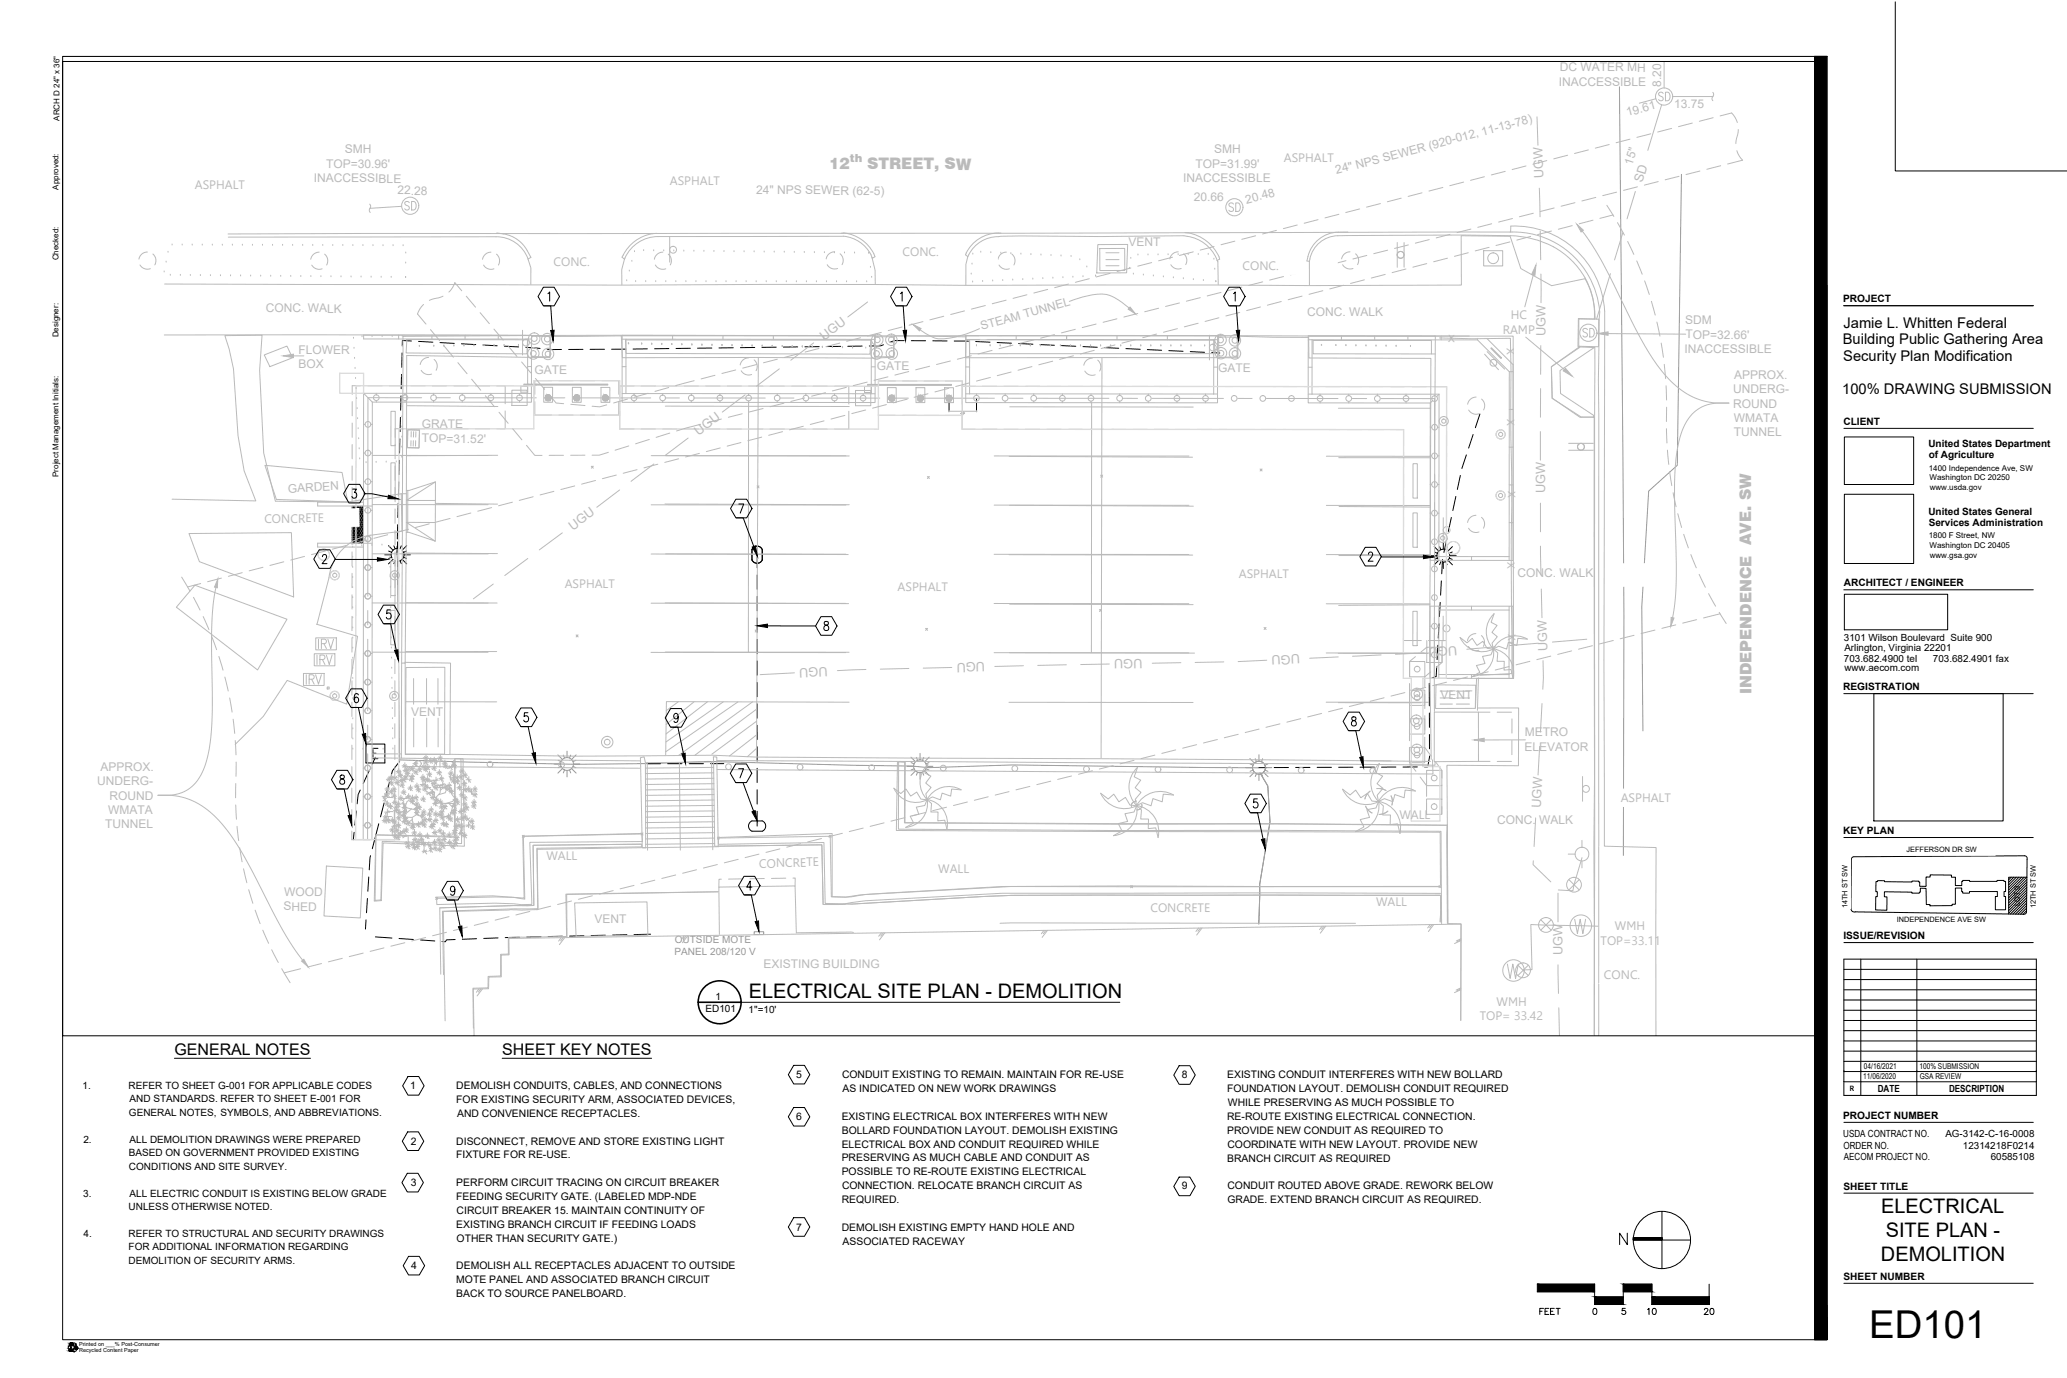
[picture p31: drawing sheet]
<svg xmlns="http://www.w3.org/2000/svg" width="914mm" height="610mm" viewBox="0 0 914 610" stroke-linecap="round" stroke-linejoin="round" font-family="sans-serif">
<defs><g id="words">
<text font-size="17" x="826.9" y="592.1">ED101</text>
<g font-size="8.8">
<text x="331.2" y="441.5">ELECTRICAL SITE PLAN - DEMOLITION</text>
<text x="832.1" y="536.5">ELECTRICAL</text>
<text x="834.2" y="547.2">SITE PLAN -</text>
<text x="832.1" y="557.8">DEMOLITION</text>
</g>
<g font-size="7.9" fill="#bababa">
<text x="140.1" y="288.2">IRV</text>
<text x="139.3" y="295.3">IRV</text>
</g>
<text font-size="7.5" fill="#bababa" x="134.8" y="303.7">IRV</text>
<g font-size="7.1">
<text x="77.2" y="466.7">GENERAL NOTES</text>
<text x="222.2" y="466.7">SHEET KEY NOTES</text>
</g>
<g font-size="7" fill="#bababa">
<text x="366.8" y="74.7">12</text>
<text x="383.6" y="74.8">STREET, SW</text>
<text x="774.8" y="307.1" transform="rotate(-90 774.8 307.1)">INDEPENDENCE AVE. SW</text>
</g>
<g font-size="6.5">
<text x="815.5" y="145">Jamie L. Whitten Federal</text>
<text x="815.2" y="152.3">Building Public Gathering Area</text>
<text x="815.4" y="159.6">Security Plan Modification</text>
<text x="815" y="174.2">100% DRAWING SUBMISSION</text>
</g>
<g font-size="6.2">
<text x="680.2" y="582.8">FEET</text>
<text x="728.1" y="582.8">10</text>
<text x="752.8" y="582.8">20</text>
</g>
<g font-size="5.7" fill="#bababa">
<text x="682.9" y="78.9" transform="rotate(-92 682.9 78.9)">UGW</text>
<text x="726.6" y="81.2" transform="rotate(-73 726.6 81.2)">SD</text>
<text x="683.6" y="148.6" transform="rotate(-90 683.6 148.6)">UGW</text>
<text x="364.6" y="150.7" transform="rotate(-37 364.6 150.7)">UGU</text>
<text x="309.1" y="192.8" transform="rotate(-37 309.1 192.8)">UGU</text>
<text x="683.5" y="218.3" transform="rotate(-90 683.5 218.3)">UGW</text>
<text x="253.4" y="234.8" transform="rotate(-37 253.4 234.8)">UGU</text>
<text x="644.4" y="285.6" transform="rotate(175 644.4 285.6)">UGU</text>
<text x="684.5" y="287.9" transform="rotate(-91 684.5 287.9)">UGW</text>
<text x="435.7" y="292.9" transform="rotate(179 435.7 292.9)">UGU</text>
<text x="505.4" y="291.4" transform="rotate(179 505.4 291.4)">UGU</text>
<text x="575" y="289.4" transform="rotate(177 575 289.4)">UGU</text>
<text x="366" y="294.9" transform="rotate(177 366 294.9)">UGU</text>
<text x="681.6" y="357.6" transform="rotate(-87 681.6 357.6)">UGW</text>
<text x="691.3" y="422.5" transform="rotate(-90 691.3 422.5)">UGW</text>
</g>
<g font-size="5.4" fill="#bababa">
<text x="567.9" y="71.6">ASPHALT</text>
<text x="86.2" y="83.5">ASPHALT</text>
<text x="296.3" y="81.8">ASPHALT</text>
<text x="399.3" y="113.1">CONC.</text>
<text x="244.9" y="117.5">CONC.</text>
<text x="549.7" y="119.5">CONC.</text>
<text x="668.3" y="141.3">HC</text>
<text x="664.8" y="147.6">RAMP</text>
<text x="117" y="231.3" transform="rotate(-1 117 231.3)">CONCRETE</text>
<text x="548" y="255.7">ASPHALT</text>
<text x="249.8" y="260">ASPHALT</text>
<text x="397.1" y="261.4" transform="rotate(1 397.1 261.4)">ASPHALT</text>
<text x="717" y="354.8">ASPHALT</text>
<text x="619.1" y="362.3">WALL</text>
<text x="241.7" y="380.6">WALL</text>
<text x="335.9" y="383.9" transform="rotate(-2 335.9 383.9)">CONCRETE</text>
<text x="415.1" y="386">WALL</text>
<text x="608.8" y="400.6">WALL</text>
<text x="509" y="403.3">CONCRETE</text>
<text x="714.4" y="411.6">WMH</text>
<text x="708.1" y="418">TOP=33.11</text>
<text x="709.6" y="433">CONC.</text>
<text x="662.1" y="444.9">WMH</text>
<text x="654.6" y="451.3">TOP= 33.42</text>
</g>
<g font-size="5.3" fill="#bababa">
<text x="690.1" y="31.5">DC WATER MH</text>
<text x="689.7" y="37.9">INACCESSIBLE</text>
<text x="734.9" y="38.3" transform="rotate(-90 734.9 38.3)">8.20</text>
<text x="740.7" y="47.8">13.75</text>
<text x="719.9" y="51.5" transform="rotate(-15 719.9 51.5)">19.61</text>
<text x="152.6" y="67.9">SMH</text>
<text x="537.2" y="67.8">SMH</text>
<text x="144.3" y="74.2">TOP=30.96'</text>
<text x="528.8" y="74.1">TOP=31.99'</text>
<text x="591.3" y="77" transform="rotate(-15 591.3 77)">24&quot; NPS SEWER (920-012, 11-13-78)</text>
<text x="722" y="73.3" transform="rotate(-72 722 73.3)">15&quot;</text>
<text x="138.9" y="80.6">INACCESSIBLE</text>
<text x="523.5" y="80.5">INACCESSIBLE</text>
<text x="175.9" y="86">22.28</text>
<text x="334.5" y="85.9">24&quot; NPS SEWER (62-5)</text>
<text x="528.2" y="88.9">20.66</text>
<text x="551.5" y="90.1" transform="rotate(-15 551.5 90.1)">20.48</text>
<text x="499.3" y="108.7">VENT</text>
<text x="117.6" y="138.2">CONC. WALK</text>
<text x="578.3" y="139.6">CONC. WALK</text>
<text x="745.6" y="143.3">SDM</text>
<text x="434.3" y="146.2" transform="rotate(-16 434.3 146.2)">STEAM TUNNEL</text>
<text x="745.6" y="149.7">TOP=32.66'</text>
<text x="132" y="156.5">FLOWER</text>
<text x="745.2" y="156.1">INACCESSIBLE</text>
<text x="132.1" y="162.9">BOX</text>
<text x="236.5" y="165.5">GATE</text>
<text x="387.9" y="163.6">GATE</text>
<text x="538.9" y="164.6">GATE</text>
<text x="767.1" y="167.5">APPROX.</text>
<text x="766.7" y="173.9">UNDERG-</text>
<text x="766.7" y="180.3">ROUND</text>
<text x="186.5" y="189.3">GRATE</text>
<text x="767" y="186.6">WMATA</text>
<text x="186.7" y="195.7">TOP=31.52'</text>
<text x="767" y="192.9">TUNNEL</text>
<text x="127.4" y="217.9" transform="rotate(-3 127.4 217.9)">GARDEN</text>
<text x="671.3" y="255.3">CONC. WALK</text>
<text x="637.2" y="309.2">VENT</text>
<text x="181.8" y="316.5">VENT</text>
<text x="674.5" y="325.7">METRO</text>
<text x="674.4" y="332.1">ELEVATOR</text>
<text x="44.4" y="341">APPROX.</text>
<text x="43" y="347.4">UNDERG-</text>
<text x="48.4" y="353.8">ROUND</text>
<text x="47.8" y="360.1">WMATA</text>
<text x="662.3" y="364.6">CONC. WALK</text>
<text x="46.6" y="366.5">TUNNEL</text>
<text x="125.6" y="396.4">WOOD</text>
<text x="125.4" y="402.8">SHED</text>
<text x="263" y="408.4">VENT</text>
<text x="337.8" y="428.1">EXISTING BUILDING</text>
</g>
<text font-size="4.9" fill="#bababa" x="376" y="71.6">th</text>
<g font-size="4.6">
<text x="352.3" y="477">5</text>
<text x="372.5" y="477">CONDUIT EXISTING TO REMAIN. MAINTAIN FOR RE-USE</text>
<text x="522.8" y="477">8</text>
<text x="542.9" y="477">EXISTING CONDUIT INTERFERES WITH NEW BOLLARD</text>
<text x="181.4" y="481.8">1</text>
<text x="201.9" y="481.8">DEMOLISH CONDUITS, CABLES, AND CONNECTIONS</text>
<text x="372.7" y="483.2">AS INDICATED ON NEW WORK DRAWINGS</text>
<text x="542.8" y="483.2">FOUNDATION LAYOUT. DEMOLISH CONDUIT REQUIRED</text>
<text x="201.8" y="488">FOR EXISTING SECURITY ARM, ASSOCIATED DEVICES,</text>
<text x="543.2" y="489.3">WHILE PRESERVING AS MUCH POSSIBLE TO</text>
<text x="202.2" y="494.1">AND CONVENIENCE RECEPTACLES.</text>
<text x="352.3" y="495.4">6</text>
<text x="372.4" y="495.4">EXISTING ELECTRICAL BOX INTERFERES WITH NEW</text>
<text x="542.9" y="495.4">RE-ROUTE EXISTING ELECTRICAL CONNECTION.</text>
<text x="372.4" y="501.5">BOLLARD FOUNDATION LAYOUT. DEMOLISH EXISTING</text>
<text x="542.9" y="501.6">PROVIDE NEW CONDUIT AS REQUIRED TO</text>
<text x="181.8" y="506.3">2</text>
<text x="201.9" y="506.3">DISCONNECT, REMOVE AND STORE EXISTING LIGHT</text>
<text x="372.4" y="507.7">ELECTRICAL BOX AND CONDUIT REQUIRED WHILE</text>
<text x="543" y="507.7">COORDINATE WITH NEW LAYOUT. PROVIDE NEW</text>
<text x="201.8" y="512.5">FIXTURE FOR RE-USE.</text>
<text x="372.4" y="513.8">PRESERVING AS MUCH CABLE AND CONDUIT AS</text>
<text x="542.9" y="513.9">BRANCH CIRCUIT AS REQUIRED</text>
<text x="372.4" y="519.9">POSSIBLE TO RE-ROUTE EXISTING ELECTRICAL</text>
<text x="181.8" y="524.7">3</text>
<text x="201.9" y="524.7">PERFORM CIRCUIT TRACING ON CIRCUIT BREAKER</text>
<text x="372.5" y="526.1">CONNECTION. RELOCATE BRANCH CIRCUIT AS</text>
<text x="522.8" y="526.1">9</text>
<text x="543" y="526.1">CONDUIT ROUTED ABOVE GRADE. REWORK BELOW</text>
<text x="201.8" y="530.8">FEEDING SECURITY GATE. (LABELED MDP-NDE</text>
<text x="372.4" y="532.2">REQUIRED.</text>
<text x="543" y="532.2">GRADE. EXTEND BRANCH CIRCUIT AS REQUIRED.</text>
<text x="202" y="537">CIRCUIT BREAKER 15. MAINTAIN CONTINUITY OF</text>
<text x="201.8" y="543.1">EXISTING BRANCH CIRCUIT IF FEEDING LOADS</text>
<text x="352.2" y="544.4">7</text>
<text x="372.4" y="544.4">DEMOLISH EXISTING EMPTY HAND HOLE AND</text>
<text x="202" y="549.3">OTHER THAN SECURITY GATE.)</text>
<text x="372.7" y="550.6">ASSOCIATED RACEWAY</text>
<text x="181.9" y="561.5">4</text>
<text x="201.9" y="561.5">DEMOLISH ALL RECEPTACLES ADJACENT TO OUTSIDE</text>
<text x="201.9" y="567.6">MOTE PANEL AND ASSOCIATED BRANCH CIRCUIT</text>
<text x="201.9" y="573.7">BACK TO SOURCE PANELBOARD.</text>
</g>
<g font-size="4.5">
<text x="815.4" y="133.8">PROJECT</text>
<text x="815.5" y="188">CLIENT</text>
<text x="815.7" y="259.4">ARCHITECT / ENGINEER</text>
<text x="815.4" y="305.4">REGISTRATION</text>
<text x="815.4" y="368.9">KEY PLAN</text>
<text x="815.5" y="415.5">ISSUE/REVISION</text>
<text x="815.4" y="495">PROJECT NUMBER</text>
<text x="815.5" y="526.3">SHEET TITLE</text>
<text x="815.5" y="566.2">SHEET NUMBER</text>
</g>
<g font-size="4.4" fill="#bababa">
<text x="640.6" y="151.2" transform="rotate(1 640.6 151.2)">X</text>
<text x="666.7" y="153.8" transform="rotate(89 666.7 153.8)">X</text>
<text x="666.8" y="185.4" transform="rotate(90 666.8 185.4)">X</text>
<text x="667.2" y="217.1" transform="rotate(90 667.2 217.1)">X</text>
<text x="667" y="248.8" transform="rotate(90 667 248.8)">X</text>
<text x="667.2" y="280.5" transform="rotate(89 667.2 280.5)">X</text>
</g>
<g font-size="4.4">
<text x="853.1" y="197.8">United States Department</text>
<text x="853.2" y="202.8">of Agriculture</text>
<text x="853.1" y="227.6">United States General</text>
<text x="853.2" y="232.6">Services Administration</text>
<text x="815.7" y="283.6">3101 Wilson Boulevard Suite 900</text>
<text x="815.7" y="292.8">703.682.4900 tel</text>
<text x="815.9" y="288.1">Arlington, Virginia 22201</text>
<text x="855.1" y="292.8">703.682.4901 fax</text>
<text x="815.9" y="297">www.aecom.com</text>
<text x="316.5" y="442.2">1</text>
<text x="312.1" y="447.7">ED101</text>
<text x="331.2" y="448.2">1&quot;=10'</text>
<text x="36.5" y="481.7">1.</text>
<text x="56.9" y="481.7">REFER TO SHEET G-001 FOR APPLICABLE CODES</text>
<text x="830.7" y="483.2">DATE</text>
<text x="862.2" y="483.2">DESCRIPTION</text>
<text x="57.3" y="487.7">AND STANDARDS. REFER TO SHEET E-001 FOR</text>
<text x="57" y="493.6">GENERAL NOTES, SYMBOLS, AND ABBREVIATIONS.</text>
<text x="815.4" y="503.2">USDA CONTRACT NO.</text>
<text x="860.6" y="503.2">AG-3142-C-16-0008</text>
<text x="36.9" y="505.5">2.</text>
<text x="57.3" y="505.5">ALL DEMOLITION DRAWINGS WERE PREPARED</text>
<text x="815.5" y="508.2">ORDER NO.</text>
<text x="868.4" y="508.1">12314218F0214</text>
<text x="56.9" y="511.5">BASED ON GOVERNMENT PROVIDED EXISTING</text>
<text x="815.7" y="513.2">AECOM PROJECT NO.</text>
<text x="880.7" y="513">60585108</text>
<text x="57" y="517.5">CONDITIONS AND SITE SURVEY.</text>
<text x="36.8" y="529.4">3.</text>
<text x="57.3" y="529.4">ALL ELECTRIC CONDUIT IS EXISTING BELOW GRADE</text>
<text x="56.9" y="535.3">UNLESS OTHERWISE NOTED.</text>
<text x="36.9" y="547.2">4.</text>
<text x="56.9" y="547.2">REFER TO STRUCTURAL AND SECURITY DRAWINGS</text>
<text x="56.9" y="553.2">FOR ADDITIONAL INFORMATION REGARDING</text>
<text x="56.9" y="559.1">DEMOLITION OF SECURITY ARMS.</text>
</g>
<g font-size="4.4" fill="#989898">
<text x="298.6" y="417.2">OUTSIDE MOTE</text>
<text x="298.4" y="422.5">PANEL 208/120 V</text>
</g>
<g font-size="3.5">
<text x="26.4" y="53.4" transform="rotate(-90 26.4 53.4)">ARCH D 24&quot; x 36&quot;</text>
<text x="25.9" y="83.9" transform="rotate(-90 25.9 83.9)">Approved:</text>
<text x="25.9" y="115.2" transform="rotate(-90 25.9 115.2)">Checked:</text>
<text x="25.9" y="149.2" transform="rotate(-90 25.9 149.2)">Designer:</text>
<text x="853.3" y="208.2">1400 Independence Ave, SW</text>
<text x="25.9" y="210.9" transform="rotate(-90 25.9 210.9)">Project Management Initials:</text>
<text x="853.6" y="212.5">Washington DC 20250</text>
<text x="853.7" y="216.8">www.usda.gov</text>
<text x="853.3" y="238.1">1800 F Street, NW</text>
<text x="853.6" y="242.4">Washington DC 20405</text>
<text x="853.7" y="246.8">www.gsa.gov</text>
<text x="824.6" y="472.9">04/16/2021</text>
<text x="849.1" y="473">100% SUBMISSION</text>
<text x="824.3" y="477.5">11/06/2020</text>
<text x="849.2" y="477.5">GSA REVIEW</text>
</g>
<g font-size="3.3">
<text x="843.4" y="377">JEFFERSON DR SW</text>
<text x="817.3" y="401.8" transform="rotate(-90 817.3 401.8)">14TH ST SW</text>
<text x="893.6" y="400.8" transform="rotate(-90 893.6 400.8)">LOT 9</text>
<text x="900.7" y="401.8" transform="rotate(-90 900.7 401.8)">12TH ST SW</text>
<text x="839.1" y="408">INDEPENDENCE AVE SW</text>
<text x="818.4" y="482.7">R</text>
</g>
<g font-size="2.4">
<text x="35" y="598.2">Recycled Content Paper</text>
<text x="35" y="595.2">Printed on ___% Post-Consumer</text>
</g>
</g></defs>
<!-- layer: E-SP|E-POWR-UNDR-DEMO -->
<g fill="none" stroke="#000" stroke-width=".44">
<path d="M177.9 156.1l-.2 6.4M182 150.9l-4-.3-.1 2.4M185.2 151l6.3 .4M194.6 151.6l6.4 .3M204.1 152.1l6.4 .3M213.6 152.6l6.3 .4M223.1 153.1l6.3 .4M232.6 153.7l6.3 .4M242.1 154.5l6.3 .1M257.9 154.6h-6.3M267.4 154.5h-6.4M276.9 154.5h-6.3"/>
<path d="M286.4 154.3l-6.3 .1M295.9 154.2l-6.3 .1M305.4 154.1l-6.3 .1M314.9 154h-6.3M324.4 153.8l-6.3 .1M333.9 153.7l-6.3 .1M343.4 153.6l-6.3 .1M352.9 153.5h-6.3M362.4 153.4h-6.3M371.9 153.2l-6.3 .1M381.4 153.1l-6.3 .1M390.8 152.5l-1.2 .5-5 .1"/>
<path d="M400 150.7h-4.3l-1.9 .7M403.1 150.7h6.4M412.6 150.8h6.4M422.1 150.9h6.4M431.6 151.1l6.4 .3M441.1 151.5l6.3 .3M450.6 152l6.3 .3M460.1 152.4l6.3 .3M469.6 152.9l6.3 .3M479.1 153.3l6.3 .3M488.6 153.8l6.3 .3M498.1 154.2l6.3 .3"/>
<path d="M507.6 154.7l6.3 .3M517 155.1l6.4 .3M526.5 155.6l6.4 .3M536 156l3.6 .2M177.4 175.1l-.2 6.4M177.6 165.6l-.1 6.4M176.9 194.1l-.2 6.3M177.1 184.6l-.1 6.4M651.7 192.2l-2 6M654.7 183.1l-2 6.1M176.4 213.1l-.1 6.4M176.7 203.6l-.2 6.4"/>
<path d="M644 219.6l-1.3 6.2M646 210.3l-1.3 6.2M648.7 201.2l-2 6M175.9 232.1l-.1 6.3M176.2 222.6l-.2 6.4M640.1 238.2l-1.4 6.2M642 228.9l-1.3 6.2M175.7 241.6l-.1 3.6M333.2 242.3a2.45 2.45 0 0 1 4 .8v4.6a2.47 2.47 0 0 1-2.3 1.5 2.47 2.47 0 0 1-2.2-1.5v-4.6zM335 244.6v6.6M335 254.4v6.3M637.6 257l-.3 6.3"/>
<path d="M638.1 247.5l-.3 6.3M335 263.9v6.3M335 273.4v6.3M636.6 276l-.4 6.3M637.1 266.5l-.3 6.3M335 282.9v6.3M335 292.4l-.1 6.3M635.6 294.9l-.3 4.4-1.8 .7M636.1 285.5l-.4 6.3M334.9 301.9v6.3M334.9 311.4v6.3M632.3 302.3v10"/>
<path d="M632.3 315.4l.1 6.4M161.9 329.2h8.4v8.3h-8.4zM165 333.2h1.3M166.1 335l-1.4 3M167.2 331h-2.2v4.6h2.2M176.8 336.8l-3.2 4.2-.5 2M286.4 337.9h5.8M295.4 337.8h6.3M304.9 337.8h6.3M314.3 337.8h5.9M334.9 320.9v6.3M334.9 330.4v6.3"/>
<path d="M334.9 339.9v6.3M560.5 339.6h-3.6M570 339.5l-6.3 .1M579.5 339.5h-6.3M589 339.4l-6.3 .1M598.5 339.4h-6.3M608 339.4h-6.3M617.5 339.3l-6.3 .1M627 339.3h-6.3M632.4 324.9v6.4M632.4 334.4l-.8 4.9h-1.4M157.6 358.8l-.6 6.2"/>
<path d="M159.4 349.5l-1 2-.4 4.1M163.3 340.9l-2.6 5.7M169.9 355.2l-1.6 6.2M172.3 346l-1.6 6.1M334.9 349.4v6.3M334.9 358.9v6.5M156.7 368.2l-.4 3.3M163.9 378.5l-.6 6.3M167.6 364.4l-2.9 11.1M331.8 363.7l.9-.5h4.5a2.47 2.47 0 0 1 1.5 2.2 2.47 2.47 0 0 1-1.5 2.3h-4.6a2.47 2.47 0 0 1-.8-4zM162.5 397.4l-.4 6.4M163.1 388l-.4 6.3"/>
<path d="M161.9 406.9l-.2 4.1M166.1 414.5l7.3 .5M176.5 415.2l6.4 .4M186 415.8l6.3 .5M201.3 415.6l-3.8 .2-.5 .8-1.5-.1M210.8 415.3l-6.3 .2M220.3 414.9l-6.3 .2M229.8 414.6l-6.3 .2M239.3 414.4l-6.3 .1M248.8 414.2l-6.3 .1M258.3 414l-6.3 .1M267.8 413.7l-6.3 .2"/>
<path d="M277.3 413.5l-6.3 .2M287.8 413.3l-7.3 .1"/>
</g>
<!-- layer: E-SP|E-POWR-LGTS-DEMO -->
<g fill="none" stroke="#000" stroke-width=".44">
<path d="M175.9 239.7v2.9a2.85 2.85 0 0 0-2.5 4.2M170.2 245.4h2.8M171.9 241.4l2 2M171.9 243.8l1.3 .5M173.2 246.5l-1.3 .6M173.9 247.4l-2 2M174.2 241.5l.6 1.3M174.8 248.1l-.6 1.3M177 248.1l.5 1.3M177.5 241.5l-.5 1.3M177.9 247.4l2 2M178.3 244a2.82 2.82 0 0 1-2.4 4.3v2.8"/>
<path d="M178.5 246.5l1.3 .6M178.7 245.4h2.9M179.8 243.8l-1.3 .5M179.9 241.4l-2 2M632.8 245.8h2.9M634.5 241.8l2 2M634.6 244.2l1.3 .6M635.9 246.9l-1.3 .6M636.5 247.8l-2 2.1M636.9 241.9l.5 1.3M637.4 248.5l-.5 1.3M638.5 240.1v2.9a2.85 2.85 0 0 0-2.5 4.3"/>
<path d="M638.5 248.7v2.8M639.6 248.5l.5 1.3M640.1 241.9l-.5 1.3M640.5 247.8l2 2.1M640.9 244.4a2.82 2.82 0 0 1-2.4 4.3M641.1 246.9l1.4 .6M641.4 245.8h2.8M642.5 244.2l-1.4 .6M642.5 241.8l-2 2"/>
</g>
<!-- layer: E-SP|E-POWR-INST-EXISTING -->
<path d="M333.6 412.2h4.2v1.2h-4.2z" fill="none" stroke="#989898" stroke-width=".44"/>
<!-- layer: E-SP|E-POWR-UNDR-EXISTING -->
<path d="M716.4 38.4l2 234.1-.3 105.9M743.8 77.1l-1.8 128.7-12.7 11.5-3 51.2 .5 54.8M175.6 245.2l1.2 91.6M176.8 336.2l78 1.9 33.6-.3 24.8-1 64 1.7 26.3 .4 7.3 .7 37.2-1.2 108.9 1.3M557.4 341.9l3.5 5.8 .9 15.8-4.5 27.7-.4 17.6" fill="none" stroke="#989898" stroke-width=".44"/>
<!-- layer: E-SP|E-POWR-LGTS-EXISTING -->
<g fill="none" stroke="#989898" stroke-width=".44">
<path d="M245.1 338h2.9M246.8 333.9l2 2.1M246.9 336.4l1.3 .5M248.2 339.1l-1.3 .5M249.2 334l.5 1.3M250.8 332.3v2.8M252.5 334l-.6 1.3M253.5 339.1l1.3 .5M253.7 338h2.8M254.8 336.4l-1.3 .5M254.9 333.9l-2 2.1M401.3 339h2.9"/>
<path d="M403 335l2 2M403.1 337.4l1.3 .5M405.4 335l.5 1.4M407 333.3v2.8M408.6 335l-.5 1.4M409.9 339h2.8M411 337.4l-1.4 .5M411 335l-2 2M551.2 339.6h2.9M552.9 335.6l2 2M553 337.9l1.3 .6M555.3 335.6l.6 1.4"/>
<path d="M556.9 333.9v2.8M558.6 335.6l-.6 1.4M559.8 339.6h2.8M560.9 337.9l-1.3 .6M248.8 340l-2 2M249.7 340.6l-.5 1.3M250.8 340.8v2.9M251.9 340.6l.6 1.3M252.9 340l2 2M404.4 340.1l-1.3 .5M405 341l-2 2M405.9 341.6l-.5 1.3"/>
<path d="M407 341.8v2.9M408.1 341.6l.5 1.3M409 341l2 2M409.6 340.1l1.4 .5M554.3 340.7l-1.3 .5M554.9 341.6l-2 2M555.9 342.2l-.6 1.3M556.9 342.4v2.9M558 342.2l.6 1.3M558.9 341.6l2.1 2M559.6 340.7l1.3 .5"/>
<circle cx="250.8" cy="338" r="2.85"/>
<circle cx="407" cy="339" r="2.85"/>
<circle cx="556.9" cy="339.6" r="2.85"/>
</g>
<!-- layer: L-SP|L-BOLL-RTRC-HTCH -->
<g fill="#bababa" stroke="#bababa" stroke-width=".44">
<path d="M407.8 175v2.2z"/>
<path d="M408.4 175.8v.7z"/>
<path d="M269 175.7v.7z"/>
<path d="M256.2 175.2v1.6z"/>
<path d="M256.4 175.7v.7z"/>
<path d="M243.5 175.2v1.6z"/>
<path d="M243.7 175.6v.7z"/>
<path d="M418.6 175.9v.5z"/>
<path d="M420.5 175.1v2.2z"/>
<path d="M421 175.8v.7z"/>
<path d="M395.1 175v2.2z"/>
<path d="M395.7 175.8v.7z"/>
<path d="M405.9 175.9v.5zM405.9 175.9v.5zM405.9 175.9v.5z"/>
<path d="M406 175.7l-.1 .7zM406 175.7v.9z"/>
<path d="M406 175.7v.9zM406 175.7v.9z"/>
<path d="M406.1 175.5l-.1 1.1zM406.1 175.5v1.3zM406.1 175.5v1.3zM406.1 175.5v1.3z"/>
<path d="M406.3 175.3l-.2 1.5zM406.3 175.3v1.7zM406.3 175.3v1.7zM406.3 175.3v1.7z"/>
<path d="M406.3 175.3v1.7l.1-1.9zM406.4 175.1v2.1zM406.4 175.1v2.1zM406.4 175.1v2.1z"/>
<path d="M406.4 175.1v2.1l.3-2.2zM406.7 175v2.3zM406.7 175v2.3zM406.7 175v2.3z"/>
<path d="M406.7 175v2.3zM406.9 174.9v2.5zM406.9 174.9v2.5zM406.9 174.9v2.5z"/>
<path d="M406.9 174.9v2.5l.2-2.5zM407.1 174.9v2.5h-.2zM407.1 174.9v2.5zM407.1 174.9v2.5z"/>
<path d="M407.1 174.9v2.5l.3-2.5zM407.4 174.9v2.5h-.3zM407.4 174.9v2.5zM407.4 174.9v2.5z"/>
<path d="M407.4 174.9v2.5l.2-2.5zM407.6 174.9v2.4l-.2 .1zM407.6 174.9v2.4zM407.6 174.9v2.4z"/>
<path d="M407.6 174.9v2.4zM407.8 175l-.2 2.3zM407.8 175v2.2z"/>
<path d="M407.8 175v2.2zM408 175.2l-.2 2zM408 175.2v1.9zM408 175.2v1.9z"/>
<path d="M408 175.2v1.9zM408.2 175.4l-.2 1.7z"/>
<path d="M408.2 175.4v1.5zM408.2 175.4v1.5z"/>
<path d="M408.2 175.4v1.5zM408.3 175.6l-.1 1.3zM408.3 175.6v1.1zM408.3 175.6v1.1z"/>
<path d="M408.3 175.6v1.1zM408.4 175.8l-.1 .9zM408.4 175.8v.7z"/>
<path d="M408.4 176v.3zM408.4 176v.5z"/>
<path d="M266.6 175.8v.5zM266.6 175.8v.5zM266.6 175.8v.5z"/>
<path d="M266.7 175.6l-.1 .7zM266.7 175.6v.9zM266.7 175.6v.9zM266.7 175.6v.9z"/>
<path d="M266.8 175.3l-.1 1.2zM266.8 175.3v1.4zM266.8 175.3v1.4zM266.8 175.3v1.4z"/>
<path d="M266.9 175.2l-.1 1.5zM266.9 175.2v1.7zM266.9 175.2v1.7zM266.9 175.2v1.7z"/>
<path d="M266.9 175.2v1.7l.2-1.9zM267.1 175v2.1z"/>
<path d="M267.1 175v2.1zM267.1 175v2.1z"/>
<path d="M267.1 175v2.1l.2-2.2zM267.3 174.9v2.3zM267.3 174.9v2.3zM267.3 174.9v2.3z"/>
<path d="M267.3 174.9v2.3l.2-2.4zM267.5 174.8v2.5l-.2-.1zM267.5 174.8v2.5zM267.5 174.8v2.5z"/>
<path d="M267.5 174.8v2.5l.3-2.5zM267.8 174.8v2.5h-.3zM267.8 174.8v2.5zM267.8 174.8v2.5z"/>
<path d="M267.8 174.8v2.5l.2-2.5zM268 174.8v2.5h-.2zM268 174.8v2.5zM268 174.8v2.5z"/>
<path d="M268 174.8v2.5l.2-2.5zM268.2 174.8v2.4l-.2 .1zM268.2 174.8v2.4zM268.2 174.8v2.4z"/>
<path d="M268.2 174.8v2.4zM268.5 174.9l-.3 2.3zM268.5 174.9v2.2zM268.5 174.9v2.2z"/>
<path d="M268.5 174.9v2.2zM268.6 175.1l-.1 2zM268.6 175.1v1.9zM268.6 175.1v1.9z"/>
<path d="M268.6 175.1v1.9zM268.8 175.3l-.2 1.7zM268.8 175.3v1.5zM268.8 175.3v1.5z"/>
<path d="M268.8 175.3v1.5zM268.9 175.5l-.1 1.3zM268.9 175.5v1.1zM268.9 175.5v1.1z"/>
<path d="M268.9 175.5v1.1zM269 175.7l-.1 .9zM269 175.7v.7zM269 175.7v.7z"/>
<path d="M269.1 175.9v.2zM269.1 175.9l-.1 .5z"/>
<path d="M253.9 175.8v.5zM253.9 175.8v.5zM253.9 175.8v.5z"/>
<path d="M254 175.5l-.1 .8zM254 175.5v1zM254 175.5v1zM254 175.5v1z"/>
<path d="M254.1 175.3l-.1 1.2zM254.1 175.3v1.4zM254.1 175.3v1.4zM254.1 175.3v1.4z"/>
<path d="M254.2 175.1l-.1 1.6zM254.2 175.1v1.8zM254.2 175.1v1.8zM254.2 175.1v1.8z"/>
<path d="M254.2 175.1v1.8l.2-1.9zM254.4 175v2zM254.4 175v2zM254.4 175v2z"/>
<path d="M254.4 175v2l.2-2.1zM254.6 174.9v2.3zM254.6 174.9v2.3zM254.6 174.9v2.3z"/>
<path d="M254.6 174.9v2.3l.3-2.4zM254.9 174.8v2.4h-.3zM254.9 174.8v2.4zM254.9 174.8v2.4z"/>
<path d="M254.9 174.8v2.4l.2-2.4zM255.1 174.8v2.5l-.2-.1zM255.1 174.8v2.5zM255.1 174.8v2.5z"/>
<path d="M255.1 174.8v2.5l.2-2.5zM255.3 174.8v2.5h-.2zM255.3 174.8v2.5zM255.3 174.8v2.5z"/>
<path d="M255.3 174.8v2.5l.3-2.5zM255.6 174.8v2.4l-.3 .1zM255.6 174.8v2.4zM255.6 174.8v2.4z"/>
<path d="M255.6 174.8v2.4l.2-2.3zM255.8 174.9l-.2 2.3zM255.8 174.9v2.2zM255.8 174.9v2.2z"/>
<path d="M255.8 174.9v2.2zM256 175l-.2 2.1zM256 175v2zM256 175v2z"/>
<path d="M256 175v2zM256.2 175.2l-.2 1.8zM256.2 175.2v1.6z"/>
<path d="M256.2 175.2v1.6zM256.3 175.4l-.1 1.4zM256.3 175.4v1.2zM256.3 175.4v1.2z"/>
<path d="M256.3 175.4v1.2zM256.4 175.7l-.1 .9zM256.4 175.7v.7zM256.4 175.7v.7z"/>
<path d="M256.4 175.9v.2zM256.4 175.9v.5z"/>
<path d="M241.2 175.7v.5zM241.2 175.7v.5zM241.2 175.7v.5z"/>
<path d="M241.3 175.5l-.1 .7zM241.3 175.5v1zM241.3 175.5v1zM241.3 175.5v1z"/>
<path d="M241.4 175.3l-.1 1.2zM241.4 175.3v1.4zM241.4 175.3v1.4zM241.4 175.3v1.4z"/>
<path d="M241.6 175.1l-.2 1.6zM241.6 175.1v1.8zM241.6 175.1v1.8zM241.6 175.1v1.8z"/>
<path d="M241.6 175.1v1.8l.1-1.9zM241.7 175v2z"/>
<path d="M241.7 175v2zM241.8 175l-.1 2z"/>
<path d="M241.8 175v2l.2-2.2zM242 174.8v2.3zM242 174.8v2.3zM242 174.8v2.3z"/>
<path d="M242 174.8v2.3l.2-2.3zM242.2 174.8v2.4l-.2-.1zM242.2 174.8v2.4zM242.2 174.8v2.4z"/>
<path d="M242.2 174.8v2.4l.2-2.5zM242.4 174.7v2.5h-.2zM242.4 174.7v2.5zM242.4 174.7v2.5z"/>
<path d="M242.4 174.7v2.5l.3-2.5zM242.7 174.7v2.5h-.3zM242.7 174.7v2.5zM242.7 174.7v2.5z"/>
<path d="M242.7 174.7v2.5l.2-2.4zM242.9 174.8v2.4h-.2zM242.9 174.8v2.4zM242.9 174.8v2.4z"/>
<path d="M242.9 174.8v2.4zM243.1 174.9l-.2 2.3zM243.1 174.9v2.2zM243.1 174.9v2.2z"/>
<path d="M243.1 174.9v2.2zM243.3 175l-.2 2.1zM243.3 175v2zM243.3 175v2z"/>
<path d="M243.3 175v2zM243.5 175.2l-.2 1.8zM243.5 175.2v1.6z"/>
<path d="M243.5 175.2v1.6zM243.6 175.4l-.1 1.4zM243.6 175.4v1.2zM243.6 175.4v1.2z"/>
<path d="M243.6 175.4v1.2zM243.7 175.6l-.1 1zM243.7 175.6v.7zM243.7 175.6v.7z"/>
<path d="M243.8 175.9v.2zM243.8 175.9l-.1 .4z"/>
<path d="M418.6 175.9v.5zM418.6 175.9v.5z"/>
<path d="M418.7 175.7l-.1 .7zM418.7 175.7v.9z"/>
<path d="M418.7 175.7v.9zM418.7 175.7v.9z"/>
<path d="M418.8 175.5l-.1 1.1zM418.8 175.5v1.3zM418.8 175.5v1.3zM418.8 175.5v1.3z"/>
<path d="M418.9 175.3l-.1 1.5zM418.9 175.3v1.7zM418.9 175.3v1.7zM418.9 175.3v1.7z"/>
<path d="M418.9 175.3v1.7l.2-1.9zM419.1 175.1v2.1zM419.1 175.1v2.1zM419.1 175.1v2.1z"/>
<path d="M419.1 175.1v2.1l.2-2.2zM419.3 175v2.3zM419.3 175v2.3zM419.3 175v2.3z"/>
<path d="M419.3 175v2.3l.2-2.4zM419.5 174.9v2.5l-.2-.1zM419.5 174.9v2.5zM419.5 174.9v2.5z"/>
<path d="M419.5 174.9v2.5l.3-2.5zM419.8 174.9v2.5h-.3zM419.8 174.9v2.5zM419.8 174.9v2.5z"/>
<path d="M419.8 174.9v2.5l.2-2.5zM420 174.9v2.5h-.2zM420 174.9v2.5zM420 174.9v2.5z"/>
<path d="M420 174.9v2.5l.2-2.4zM420.2 175v2.4h-.2z"/>
<path d="M420.2 175v2.4zM420.3 175l-.1 2.4z"/>
<path d="M420.3 175v2.4zM420.5 175.1l-.2 2.3zM420.5 175.1v2.2z"/>
<path d="M420.5 175.1v2.1zM420.7 175.2l-.2 2z"/>
<path d="M420.7 175.2v1.9zM420.7 175.2v1.9z"/>
<path d="M420.7 175.2v1.9zM420.8 175.4l-.1 1.7zM420.8 175.4v1.6zM420.8 175.4v1.6z"/>
<path d="M420.8 175.4v1.6zM421 175.6l-.2 1.4zM421 175.6v1.1zM421 175.6v1.1z"/>
<path d="M421 175.6v1.1zM421 175.8v.9zM421 175.8v.7z"/>
<path d="M421.1 176l-.1 .5zM421.1 176v.3z"/>
<path d="M393.3 175.9v.5zM393.3 175.9v.5zM393.3 175.9v.5z"/>
<path d="M393.3 175.6v.8zM393.3 175.6v1zM393.3 175.6v1zM393.3 175.6v1z"/>
<path d="M393.4 175.4l-.1 1.2zM393.4 175.4v1.4zM393.4 175.4v1.4zM393.4 175.4v1.4z"/>
<path d="M393.6 175.2l-.2 1.6zM393.6 175.2v1.8zM393.6 175.2v1.8zM393.6 175.2v1.8z"/>
<path d="M393.6 175.2v1.8l.2-1.9zM393.8 175.1v2zM393.8 175.1v2zM393.8 175.1v2z"/>
<path d="M393.8 175.1v2l.2-2.1zM394 175v2.3zM394 175v2.3zM394 175v2.3z"/>
<path d="M394 175v2.3l.2-2.4zM394.2 174.9v2.5l-.2-.1z"/>
<path d="M394.2 174.9v2.5zM394.2 174.9v2.5z"/>
<path d="M394.2 174.9v2.5l.2-2.5zM394.4 174.9v2.5h-.2zM394.4 174.9v2.5zM394.4 174.9v2.5z"/>
<path d="M394.4 174.9v2.5l.3-2.5zM394.7 174.9v2.5h-.3z"/>
<path d="M394.7 174.9v2.5zM394.7 174.9v2.5z"/>
<path d="M394.7 174.9v2.5zM394.9 174.9l-.2 2.5z"/>
<path d="M394.9 174.9v2.4zM394.9 174.9v2.4z"/>
<path d="M394.9 174.9v2.4zM395.1 175l-.2 2.3zM395.1 175v2.2z"/>
<path d="M395.1 175v2.2zM395.3 175.2l-.2 2zM395.3 175.2v1.9zM395.3 175.2v1.9z"/>
<path d="M395.3 175.2v1.9zM395.5 175.3l-.2 1.8zM395.5 175.3v1.6zM395.5 175.3v1.6z"/>
<path d="M395.5 175.3v1.6zM395.6 175.5l-.1 1.4zM395.6 175.5v1.2zM395.6 175.5v1.2z"/>
<path d="M395.6 175.5v1.2zM395.7 175.8l-.1 .9zM395.7 175.8v.7z"/>
<path d="M395.8 176v.2zM395.8 176l-.1 .5z"/>
</g>
<!-- layer: L-SP|L-CURB -->
<g fill="none" stroke="#bababa" stroke-width=".44">
<path d="M275.2 148.4h111.9v29.7l-111.9-.1zM276.9 150.1h108.5v24.1l-108.5-.1zM427.2 148.5l111.4 .1v29.6l-111.4-.1zM428.9 150.2l108 .1v24l-108-.1zM578.7 148.6l78 .1 12.7 12.6-.1 86.6h-36.6v-69.6l-54-.1zM580.4 150.3l73.2 .1 14.1 14-.1 81.8h-31.1l.1-71.8-56.2-.1zM173 181.9h1.9l-.1 15.2h-1.9zM172.9 204.7h1.9v15.2h-1.9zM625.1 205.1h1.9v15.2h-1.9zM155.7 223.9h5.1v16.4h-5.1zM160.8 223.9v16.4M164.7 223.9l-24.2-.1v-1.7l20.3 .1v-48.2l72.6 .1v-24.1l-72.5-.1v-1.6h74.2v29.6h-70.4l-.2 193.5h-3.8l.1-129.4h-20.3v-1.7h24.2"/>
<path d="M625.1 226.9h1.9v15.2h-1.9zM172.9 248.3h1.9v15.2h-1.9zM172.9 270h1.9v15.2h-1.9zM625 270.4h1.9v15.2h-1.9zM636.5 269.9h31.1v28.5h-31.1zM632.6 300.1l.1-31.9h36.6v31.9h-36.4M164.6 333.5h12.9M164.6 335.3l12.9 .1"/>
</g>
<!-- layer: L-SP|L-BOLL-FNDT -->
<g fill="none" stroke="#bababa" stroke-width=".44">
<path d="M155.8 177.6v6.4M159.6 170.6h-3.8v3.9M162.7 170.6l6.4 .1M172.2 170.7h6.4M181.7 170.7h6.4M191.2 170.7h6.4M200.7 170.7h6.4M210.2 170.7h6.4M219.7 170.7h3.8v7.9M226.4 172.6h6.8v6.8h-6.8zM236.6 177.6v6h7.5M244.1 168.4h-7.5v6"/>
<path d="M247.2 168.4h6.4M256.8 168.4h6.3M266.3 168.4h7.4v6M273.7 177.6v6h-7.5M280.5 170.8h-6.3v7.9M283.7 170.8h6.3M293.2 170.8h6.3M302.7 170.8h6.3M312.2 170.8h6.3M321.7 170.8h6.3M331.2 170.8h6.3M340.7 170.8h6.3"/>
<path d="M350.2 170.8h6.3M359.7 170.8h6.3M369.2 170.8h6.3v8M378.5 172.7h6.7v6.8h-6.7zM388.6 177.7v6h7.5M396.1 168.5h-7.5v6M399.3 168.5l6.3 .1M408.8 168.6h6.3M418.3 168.6h7.5l-.1 6M425.7 177.7v6.1l-7.4-.1M431.5 170.9h-5.9v7.9M434.6 170.9h6.4"/>
<path d="M444.1 170.9h6.3M453.6 170.9h6.4M463.1 170.9h6.4M472.6 170.9h6.4M482.1 170.9h6.4M491.6 170.9h6.4M501.1 170.9h6.4M510.6 170.9l6.4 .1M520.1 171h6.4M529.6 171h6.4M539.1 171h6.4M548.6 171h6.4"/>
<path d="M558.1 171h6.4M567.6 171h6.4M577.1 171h6.4M586.6 171h6.4M596.1 171h6.4M605.6 171h6.4M615.1 171h6.4M624.6 171h6.4M634.1 171l5.9 .1-.1 7M155.8 196.6v6.4M155.8 187.1v6.4M174.8 196.7v6.3"/>
<path d="M178.6 189.7h-3.8v3.8M181.7 189.7h6.3M191.2 189.7h6.3M200.7 189.7h6.4M210.2 189.7h6.4M223.5 181.8v7.9h-3.8M247.2 183.6h6.4M256.7 183.6h6.4M274.2 181.8v8h6.3M283.7 189.8h6.3M293.1 189.8h6.4M302.6 189.8h6.4"/>
<path d="M312.1 189.8h6.4M321.6 189.8h6.4M331.2 189.8h6.3M340.7 189.8h6.3M350.2 189.8h6.3M359.6 189.8h6.4M375.5 181.9v7.9h-6.4M399.2 183.7h6.4M408.7 183.7h6.4M425.6 182v7.9h5.8M434.6 189.9h6.3M444.1 189.9h6.3"/>
<path d="M453.6 189.9h6.3M463.1 189.9h6.3M472.6 189.9h6.3M482.1 189.9h6.3M491.6 189.9h6.3M501.1 189.9h6.3M510.6 189.9h6.4M520.1 190h6.3M529.6 190h6.3M539.1 190h6.3M548.6 190h6.3M558.1 190h6.4"/>
<path d="M567.6 190h6.4M577.1 190h6.4M586.6 190h6.4M596.1 190h6.3M605.6 190h6.3M615.1 190l5.8 .1v7M639.9 181.3v6.3M639.9 190.8v6.3M155.8 215.6v6.4M155.8 206.1v6.4M174.8 206.2v6.3M174.8 215.6v6.4"/>
<path d="M620.9 209.8v6.3M620.9 219.3v6.3M620.9 200.3v6.3M639.9 209.8v6.3M639.9 219.3v6.3M639.9 200.3v6.3M155.7 234.6v6.4M155.8 225.1v6.4M174.8 234.7v6.3M174.8 225.1v6.4M620.9 238.3v6.3M620.9 228.8v6.3"/>
<path d="M639.9 228.8v6.3M639.9 238.3v6.3M155.7 244.1v6.4M155.7 253.6v6.4M174.7 253.7v6.3M174.8 244.2l-.1 6.3M620.9 257.3v6.3M620.9 247.8v6.3M639.9 247.8v6.3M639.9 257.3v6.3M155.7 263.1v6.4M155.7 272.6v6.4"/>
<path d="M174.7 272.7v6.3M174.7 263.2v6.3M620.8 276.3v7.1h8M620.9 266.8v6.3M639.8 276.3v7.1h-7.9M639.9 266.8l-.1 6.3M155.7 282.2v6.3M155.7 291.6v6.4M174.7 282.2v6.3M174.7 291.7v6.3M623.6 292.6l6.7 .1v6.7h-6.7zM626.2 290.5l-2.6 2.1v6.6"/>
<path d="M631.2 286.3h6.7v6.8h-6.7zM631.2 283.4v2.9l-2.6 2.2M632.9 297.2l-2.6 2.2v4.5M637.9 289.8v3.3l-2.6 2.1M637.9 283.4v3.2M155.7 310.6v6.4M155.7 301.1v6.4M174.7 301.2v6.3M174.7 310.7v6.3M623.5 318h6.8v6.7h-6.8zM623.5 305.3h6.8v6.8h-6.8zM623.5 302.3v6.4"/>
<path d="M623.5 311.8v6.4M630.3 307.1v6.3M630.3 316.6v6.3M155.7 329.6v6.4M155.7 339.2v6.3M155.7 320.1v6.4M174.7 320.2v6.3M174.7 329.7v6.3M174.7 339.2l-.1 6.3M623.5 330.6h6.8v6.8h-6.8zM623.5 330.9v6.5l2.9 3.8M623.5 321.4v6.3"/>
<path d="M630.3 326.1v4.5l2.8 3.9M635 337l2.9 3.8v3.4M155.6 348.7v6.3M155.6 358.2v6.3M174.6 348.7v6.3M174.6 358.2v6.3M628.2 343.7l2.9 3.9v4.7M631.1 353.5h6.7v6.7h-6.7zM631.1 355.5v4.7M631.1 340.8h6.8l-.1 6.8h-6.7zM637.8 356.8v3.4M637.8 347.3v6.4"/>
<path d="M155.6 367.6v3.9h7.9M174.6 367.7v3.8h-7.9"/>
</g>
<!-- layer: L-SP|L-ROOT-BALL -->
<g fill="none" stroke="#bababa" stroke-width=".44">
<path d="M61.9 117.2a3.8 3.8 0 0 0 4.6 1.7M65.2 111.5a3.8 3.8 0 0 0-3.7 3.1M67.6 112.4a3.7 3.7 0 0 1 .9 4.8M137.9 117.3a3.8 3.8 0 0 0 4.6 1.6M141.2 111.5a3.8 3.8 0 0 0-3.7 3.2M143.6 112.4a3.7 3.7 0 0 1 .9 4.8M213.9 117.2a3.8 3.8 0 0 0 4.6 1.7M217.2 111.5a3.8 3.8 0 0 0-3.7 3.2M219.6 112.4a3.8 3.8 0 0 1 .9 4.8M289.9 117.2a3.8 3.8 0 0 0 4.6 1.7M293.2 111.5a3.8 3.8 0 0 0-3.7 3.2M295.6 112.4a3.8 3.8 0 0 1 .9 4.8"/>
<path d="M366 117.1a3.8 3.8 0 0 0 4.5 1.7M369.2 111.4a3.8 3.8 0 0 0-3.7 3.1M371.6 112.3a3.8 3.8 0 0 1 .9 4.8M441.9 117.2a3.8 3.8 0 0 0 4.6 1.7M445.2 111.5a3.8 3.8 0 0 0-3.7 3.2M447.7 112.4a3.8 3.8 0 0 1 .8 4.8M517.9 117.1a3.8 3.8 0 0 0 4.6 1.7M521.2 111.4a3.8 3.8 0 0 0-3.7 3.2M523.7 112.3a3.8 3.8 0 0 1 .8 4.8M594 117.1a3.8 3.8 0 0 0 4.6 1.7M597.2 111.4a3.8 3.8 0 0 0-3.7 3.1M599.7 112.3a3.8 3.8 0 0 1 .8 4.8"/>
<path d="M189.6 158.1a3.8 3.8 0 0 0-3.7 3.2M192 159a3.8 3.8 0 0 1 .9 4.8M331.2 158.3a3.8 3.8 0 0 0-3.8 3.2M333.6 159.2a3.8 3.8 0 0 1 .9 4.8M483.2 158.4a3.8 3.8 0 0 0-3.7 3.2M485.6 159.3a3.7 3.7 0 0 1 .9 4.8M186.3 163.8a3.8 3.8 0 0 0 4.6 1.7M327.9 164a3.7 3.7 0 0 0 4.6 1.7M479.9 164.1a3.7 3.7 0 0 0 4.6 1.7M653 175.7a3.8 3.8 0 0 0-3.7 3.1M655.4 176.6a3.8 3.8 0 0 1 .9 4.8M649.7 181.4a3.8 3.8 0 0 0 4.6 1.6"/>
<path d="M649.7 233.7a3.7 3.7 0 0 0 4.6 1.6M652.9 228a3.8 3.8 0 0 0-3.7 3.1M655.4 228.9a3.8 3.8 0 0 1 .9 4.8M649.6 286a3.8 3.8 0 0 0 4.6 1.7M652.9 280.3a3.7 3.7 0 0 0-3.7 3.1M655.3 281.2a3.8 3.8 0 0 1 .9 4.8"/>
</g>
<!-- layer: L-SP|L-ANNO-NOTE -->
<path d="M419.8 176.4v5.7M432 176.4v5.7" fill="none" stroke="#000" stroke-width=".44"/>
<path d="M419.6 181.9h12.6M425 183h.1M425.1 183h.1M425.3 182h.4l-.4 .6h.3M425.9 182.8l.2 .6M426.2 182.7l-.1 .1M426.2 182.2l-.9 1.2M426.3 182.8h.2M426.6 183h.1M426.7 182.7l-.1 .1" fill="none" stroke="#bababa" stroke-width=".44"/>
<!-- layer: 0 -->
<g fill="#bababa" stroke="#bababa" stroke-width=".44">
<path d="M419.9 181.8l-.2 .3zM419.9 181.8l-.2 .3z"/>
<path d="M432.1 181.8l-.2 .3zM432.1 181.8l-.2 .3z"/>
</g>
<!-- layer: L-SP|L-BOLL-STAT -->
<g fill="none" stroke="#bababa" stroke-width=".44">
<circle cx="166.5" cy="175.9" r="1.26"/>
<circle cx="179.1" cy="175.9" r="1.26"/>
<circle cx="191.8" cy="175.9" r="1.26"/>
<circle cx="204.5" cy="176" r="1.26"/>
<circle cx="217.1" cy="176" r="1.26"/>
<circle cx="229.8" cy="176" r="1.26"/>
<circle cx="280.5" cy="176" r="1.26"/>
<circle cx="293.1" cy="176" r="1.26"/>
<circle cx="305.8" cy="176.1" r="1.26"/>
<circle cx="318.5" cy="176.1" r="1.26"/>
<circle cx="331.2" cy="176.1" r="1.26"/>
<circle cx="343.8" cy="176.1" r="1.26"/>
<circle cx="356.5" cy="176.1" r="1.26"/>
<circle cx="369.2" cy="176.1" r="1.26"/>
<circle cx="381.8" cy="176.1" r="1.26"/>
<circle cx="432" cy="176.2" r="1.26"/>
<circle cx="444.6" cy="176.2" r="1.26"/>
<circle cx="457.3" cy="176.2" r="1.26"/>
<circle cx="470" cy="176.2" r="1.26"/>
<circle cx="482.6" cy="176.2" r="1.26"/>
<circle cx="495.3" cy="176.2" r="1.26"/>
<circle cx="508" cy="176.2" r="1.26"/>
<circle cx="520.6" cy="176.2" r="1.26"/>
<circle cx="533.3" cy="176.2" r="1.26"/>
<circle cx="546" cy="176.2" r="1.26"/>
<circle cx="558.6" cy="176.3" r="1.26"/>
<circle cx="571.3" cy="176.3" r="1.26"/>
<circle cx="584" cy="176.3" r="1.26"/>
<circle cx="596.7" cy="176.3" r="1.26"/>
<circle cx="609.3" cy="176.3" r="1.26"/>
<circle cx="622" cy="176.3" r="1.26"/>
<circle cx="634.7" cy="176.3" r="1.26"/>
<circle cx="162.8" cy="187.7" r="1.26"/>
<circle cx="634.7" cy="189" r="1.26"/>
<circle cx="162.7" cy="213.1" r="1.26"/>
<circle cx="162.7" cy="200.4" r="1.26"/>
<circle cx="634.6" cy="214.3" r="1.26"/>
<circle cx="634.6" cy="201.7" r="1.26"/>
<circle cx="162.7" cy="238.4" r="1.26"/>
<circle cx="162.7" cy="225.8" r="1.26"/>
<circle cx="634.6" cy="239.7" r="1.26"/>
<circle cx="634.6" cy="227" r="1.26"/>
<circle cx="162.7" cy="251.1" r="1.26"/>
<circle cx="634.6" cy="251.7" r="1.26"/>
<circle cx="162.7" cy="276.4" r="1.26"/>
<circle cx="162.7" cy="263.7" r="1.26"/>
<circle cx="634.6" cy="277" r="1.26"/>
<circle cx="634.6" cy="264.3" r="1.26"/>
<circle cx="162.7" cy="289.1" r="1.26"/>
<circle cx="626.9" cy="296" r="1.26"/>
<circle cx="634.6" cy="289.7" r="1.26"/>
<circle cx="162.7" cy="314.4" r="1.26"/>
<circle cx="162.7" cy="301.8" r="1.26"/>
<circle cx="626.9" cy="308.7" r="1.26"/>
<circle cx="162.6" cy="339.8" r="1.26"/>
<circle cx="162.6" cy="327.1" r="1.26"/>
<circle cx="626.9" cy="334" r="1.26"/>
<circle cx="626.9" cy="321.3" r="1.26"/>
<circle cx="162.6" cy="352.4" r="1.26"/>
<circle cx="634.4" cy="356.8" r="1.26"/>
<circle cx="634.5" cy="344.2" r="1.26"/>
<circle cx="162.6" cy="365.1" r="1.26"/>
</g>
<!-- layer: L-SP|L-BOLL-RTRC -->
<g fill="none" stroke="#bababa" stroke-width=".44">
<circle cx="242.5" cy="176" r="1.26"/>
<circle cx="255.2" cy="176" r="1.26"/>
<circle cx="267.8" cy="176" r="1.26"/>
<circle cx="394.5" cy="176.1" r="1.26"/>
<circle cx="407.2" cy="176.1" r="1.26"/>
<circle cx="419.8" cy="176.2" r="1.26"/>
</g>
<!-- layer: L-SP|L-LIGT -->
<g fill="none" stroke="#bababa" stroke-width=".44">
<circle cx="143.2" cy="245.4" r="2.53"/>
<circle cx="642.9" cy="242.4" r="2.85"/>
</g>
<!-- layer: L-SP|L-PKNG -->
<g fill="none" stroke="#bababa" stroke-width=".44">
<path d="M331.2 178l-.1 110.6M482.9 178.1l-.1 110.7M164.7 201.5h51.3M288.1 201.6h86.1M439.8 201.7l86.2 .1M586.8 201.8l45.9 .1M164.7 223.2l51.2 .1M288.1 223.3l86.1 .1M439.8 223.5h86.1M586.8 223.6h45.9M164.7 245h51.2M288 245.1l86.2 .1"/>
<path d="M439.8 245.2l86.1 .1M586.7 245.3l46 .1M164.6 266.7l51.3 .1M288 266.8l86.2 .1M439.8 267l86.1 .1M586.7 267.1h45.9M164.6 288.5h51.3M288 288.6l86.1 .1M439.8 288.7l86.1 .1M586.7 288.9h45.9M586.7 310.6l45.3 .1"/>
</g>
<!-- layer: L-SP|L-JOINT -->
<g fill="none" stroke="#bababa" stroke-width=".44">
<path d="M176.3 148.3v1.7M191.1 148.3v1.7M205.7 148.3v1.7M220.4 148.3v1.7M233.4 150h1.7M275.2 150.1h1.7M297.5 148.4v1.7M319.8 148.4v1.7M342.1 148.4v1.7M364.4 148.4v1.7M385.4 150.1h1.7M427.2 150.2h1.7"/>
<path d="M449.5 148.5v1.7M471.8 148.5v1.7M494.1 148.5v1.7M516.4 148.6v1.6M536.9 150.3h1.7M578.7 150.3h1.7M593.4 148.6v1.7M608.1 148.6v1.7M622.8 148.7v1.6M637.5 148.7v1.6M653.6 148.7v1.7M160.8 174l3.9 3.9"/>
<path d="M166.5 174v.7M166.5 177.2v.7M179.2 174v.7M179.2 177.2v.7M191.8 174v.7M191.8 177.2v.7M204.5 174v.7M204.5 177.2v.7M217.1 174v.7M217.1 177.2v.7M229.8 174.1v.6M229.8 177.2v.7"/>
<path d="M233.4 174.1h1.7M233.4 162.2h1.7M275.2 174.1h1.7M275.2 162.2h1.7M280.5 174.1v.7M280.5 177.3v.7M293.2 174.1v.7M293.2 177.3v.7M305.8 174.1v.7M305.8 177.3v.7M318.5 174.1v.7M318.5 177.3v.7"/>
<path d="M331.2 174.1v.7M331.2 177.3v.7M343.8 174.1v.7M343.8 177.4v.6M356.5 174.2v.6M356.5 177.4v.6M369.2 174.2v.6M369.2 177.4v.7M381.8 177.4v.7M381.8 174.2v.7M385.4 174.2h1.7M385.4 162.3h1.7"/>
<path d="M427.2 174.2h1.7M427.2 162.3h1.7M432 174.2v.7M432 177.4v.7M444.6 174.2v.7M444.6 177.4v.7M457.3 177.5v.6M457.3 174.2v.7M470 174.2v.7M470 177.5v.6M482.6 174.3v.6M482.6 177.5v.6"/>
<path d="M495.3 174.3v.6M495.3 177.5v.7M508 174.3v.7M508 177.5v.7M520.7 174.3v.7M520.7 177.5v.7M533.3 174.3v.7M533.3 177.5v.7M536.9 174.3h1.7M536.9 162.4h1.7M578.7 174.3h1.7M578.7 162.5h1.7"/>
<path d="M584 174.3v.7M584 177.6v.6M596.7 174.4v.6M596.7 177.6v.6M609.3 174.4v.6M609.3 177.6v.7M622 174.4v.6M622 177.6v.7M633.8 177.2l-1.1 1.1M636.6 174.4l-1 1.1M667.7 164.4h1.7M160.8 187.7h.7"/>
<path d="M164 187.7h.7M632.7 189h.7M635.9 189h.7M667.7 197.8h1.7M667.7 181.1h1.7M160.8 213.1h.7M160.8 200.4h.7M164 213.1h.7M164 200.4h.7M632.7 201.7h.7M632.7 214.3h.7M635.9 201.7h.7"/>
<path d="M635.9 214.3h.7M667.6 214.5h1.7M160.8 238.4h.7M160.8 225.8h.7M160.8 222.2v1.7M164 238.4h.7M164 225.8h.7M632.7 227h.6M632.7 239.7h.6M635.9 227h.7M635.9 239.7h.6M667.6 231.2h1.7"/>
<path d="M160.8 251.1h.6M160.8 240.3v1.7M164 251.1h.7M636.5 246.2v1.7M651 246.2v1.7M667.6 246.2v1.7M160.7 276.4h.7M160.8 263.8h.6M164 276.4h.6M164 263.8h.6M632.6 277h.7M635.8 277h.7"/>
<path d="M636.5 268.2v1.7M651 268.2v1.7M667.6 268.2v1.7M160.7 289.1h.7M164 289.1h.6M632.6 289.7h.7M635.8 289.7h.7M636.5 298.4v1.7M650.9 298.4v1.7M667.6 298.4v1.7M667.6 284.1h1.7M160.7 301.8h.7"/>
<path d="M160.7 314.4h.7M163.9 314.4h.7M163.9 301.8h.7M160.7 327.1h.7M160.7 339.8h.7M163.9 339.8h.7M163.9 327.1h.7M160.7 352.4h.7M163.9 352.4h.7M160.7 365.1h.7M163.9 365.1h.6"/>
</g>
<!-- layer: L-SP|L-FURN -->
<g fill="none" stroke="#bababa" stroke-width=".44">
<path d="M638.5 229v11M638.4 272.6v10.9"/>
<circle cx="663.9" cy="192.2" r=".92"/>
<circle cx="663.9" cy="192.2" r="2.02"/>
<circle cx="663.8" cy="219.2" r=".92"/>
<circle cx="663.8" cy="219.2" r="2.02"/>
<circle cx="640" cy="234.5" r="1.51"/>
<circle cx="148.1" cy="254.5" r=".92"/>
<circle cx="148.1" cy="254.5" r="2.02"/>
<circle cx="639.9" cy="278" r="1.51"/>
<circle cx="148.1" cy="307.9" r=".92"/>
<circle cx="148.1" cy="307.9" r="2.02"/>
</g>
<!-- layer: L-SP|V-ROAD-CURB -->
<path d="M276.4 114.3l-.2 .4" fill="none" stroke="#000" stroke-width=".44"/>
<!-- layer: L-SP|L-SECR-ARM -->
<g fill="none" stroke="#bababa" stroke-width=".44">
<path d="M659.5 154.1l.3-.3 4.4 4.5-.2 .3zM230.4 170.9h3v2.6h-3zM231.8 169.9h37.1v.5h-37.1zM231.8 170.4l.4 .4M232.2 170.8h.8M232.2 170.4v.4M232.4 170.8v.1M232.8 170.8v.1M233 170.4v.4M233.4 169.9v.6l-.4 .3M233.8 169.9v.5M237.2 169.9v.5"/>
<path d="M240.5 171.3h4l-.1 6.6h-3.9zM253.2 171.4h3.9v6.6h-3.9zM265.9 171.4h3.9v6.6h-3.9zM382.4 171h3v2.6h-3zM383.8 170.1h37.1v.4h-37.1zM383.8 170.5l.4 .4M384.2 170.9h.8M384.2 170.5v.4M384.4 170.9v.1M384.8 170.9v.1M385 170.5v.4M385.4 170.1v.5l-.4 .3"/>
<path d="M385.8 170.1v.4M389.2 170.1v.4M392.6 171.5h3.9v6.6h-3.9zM405.2 171.5h3.9v6.6h-3.9zM417.9 171.5h3.9v6.6h-3.9z"/>
</g>
<!-- layer: L-SP|L-CURB-CNTR -->
<g fill="none" stroke="#bababa" stroke-width=".44">
<path d="M186.5 176l-23.7-.1-.1 87.9M192.9 176h6.3M205.5 176h31.7M243.5 176h6.4M256.2 176h31.7M294.2 176h6.3M306.9 176.1h31.6M344.9 176.1h6.3M357.5 176.1h31.7M395.6 176.1h6.3M408.2 176.1l31.7 .1M446.2 176.2h6.4"/>
<path d="M458.9 176.2h31.7M496.9 176.2h6.3M509.6 176.2l31.6 .1M547.6 176.3h6.3M560.2 176.3h31.7M598.2 176.3h6.4M610.9 176.3h23.8l-.1 27.1M634.6 209.7v6.3M634.6 222.4v31.6M162.7 270.1v6.4M634.6 273.1v27M634.6 260.4v6.3"/>
<path d="M162.7 282.8v31.7M162.6 333.5v38M162.6 320.8v6.3"/>
</g>
<!-- layer: L-SP|L-CURB -->
<g fill="none" stroke="#000" stroke-width=".44">
<path d="M155.7 225.2v.4M155.7 227.1v.4M155.7 229v.4M155.7 230.9v.4M155.7 232.8v.4M155.7 234.7v.4M155.7 236.6v.4M155.7 238.5v.4M155.8 224.3l.3-.2 .3 .5h-.6zM155.8 226.2l.3-.2 .3 .5h-.6zM155.8 228.1h.6v.3l-.3 .2zM155.8 230h.6v.3l-.3 .2z"/>
<path d="M155.8 231.9l.3-.2 .3 .5h-.6zM155.8 233.8l.3-.2 .3 .5h-.6zM155.8 235.7h.6v.3l-.3 .2zM155.8 237.6h.6v.3l-.3 .2zM155.8 239.5l.3-.2 .3 .5h-.6zM156.4 225.2l.3-.1 .2 .5h-.5zM156.4 227.1h.5v.3l-.2 .2zM156.4 229h.5v.3l-.2 .2zM156.4 230.9h.5v.3h-.5zM156.4 232.8l.3-.1 .2 .5h-.5zM156.4 234.7l.3-.1 .2 .4-.2 .2zM156.4 236.6h.5v.3l-.2 .2z"/>
<path d="M156.4 238.5h.5v.3l-.2 .2zM156.9 224.3l.3-.2 .3 .5h-.6zM156.9 226.2l.3-.2 .3 .5h-.6zM156.9 228.1h.6v.3l-.3 .2zM156.9 230h.6v.3l-.3 .2zM156.9 231.9l.3-.2 .3 .5h-.6zM156.9 233.8l.3-.2 .3 .5h-.6zM156.9 235.7h.6v.3l-.3 .2zM156.9 237.6h.6v.3l-.3 .2zM156.9 239.5l.3-.2 .3 .5h-.6zM157.5 225.2l.3-.1 .2 .5h-.5zM157.5 227.1h.5v.3l-.2 .2z"/>
<path d="M157.5 229h.5v.3l-.2 .2zM157.5 230.9h.5v.3h-.5zM157.5 232.8l.3-.1 .2 .5h-.5zM157.5 234.7l.3-.1 .2 .4-.2 .2zM157.5 236.6h.5v.3l-.2 .2zM157.5 238.5h.5v.3l-.2 .2zM158 224.3l.3-.2 .3 .5h-.6zM158 226.2l.3-.2 .3 .5h-.6zM158 228.1h.6v.3l-.3 .2zM158 230h.6v.3l-.3 .2zM158 231.9l.3-.2 .3 .5h-.6zM158 233.8l.3-.2 .3 .5h-.6z"/>
<path d="M158 235.7h.6v.3l-.3 .2zM158 237.6h.6v.3l-.3 .2zM158 239.5l.3-.2 .3 .5h-.6zM158.6 225.2l.3-.1 .2 .5h-.5zM158.6 227.1h.5v.3l-.2 .2zM158.6 229h.5v.3l-.2 .2zM158.6 230.9h.5v.3h-.5zM158.6 232.8l.3-.1 .2 .5h-.5zM158.6 234.7l.3-.1 .2 .4-.2 .2zM158.6 236.6h.5v.3l-.2 .2zM158.6 238.5h.5v.3l-.2 .2zM159.1 224.3l.3-.2 .3 .5h-.6z"/>
<path d="M159.1 226.2l.3-.2 .3 .5h-.6zM159.1 228.1h.6v.3l-.3 .2zM159.1 230h.6v.3l-.3 .2zM159.1 231.9l.3-.2 .3 .5h-.6zM159.1 233.8l.3-.2 .3 .5h-.6zM159.1 235.7h.6v.3l-.3 .2zM159.1 237.6h.6v.3l-.3 .2zM159.1 239.5l.3-.2 .3 .5h-.6zM159.7 225.2l.3-.1 .2 .5h-.5zM159.7 227.1h.5v.3l-.2 .2zM159.7 229h.5v.3l-.2 .2zM159.7 230.9h.5v.3h-.5z"/>
<path d="M159.7 232.8l.3-.1 .2 .5h-.5zM159.7 234.7l.3-.1 .2 .4-.2 .2zM159.7 236.6h.5v.3l-.2 .2zM159.7 238.5h.5v.3l-.2 .2zM160.2 224.3l.3-.2 .3 .5h-.6zM160.2 226.2l.3-.2 .3 .5h-.6zM160.2 228.1h.6v.3l-.3 .2zM160.2 230h.6v.3l-.3 .2zM160.2 231.9l.3-.2 .3 .5h-.6zM160.2 233.8l.3-.2 .3 .5h-.6zM160.2 235.7h.6v.3l-.3 .2zM160.2 237.6h.6v.3l-.3 .2z"/>
<path d="M160.2 239.5l.3-.2 .3 .5h-.6zM160.8 227.1v.4M160.8 229v.3M160.8 230.9v.3M160.8 232.8v.4M160.8 236.6v.4M160.8 238.5v.3M160.8 238.5h.1M160.8 236.6h.1M160.8 230.9h.1M160.8 229h.1M160.8 227.1h.1"/>
<path d="M160.8 238.8h.1M160.8 235v.1M160.8 233.2h.1M160.8 231.2h.1M160.8 229.3v.1M160.8 225.6h.1M160.8 225.2v.4M160.8 234.7v.3M160.8 232.8h.1M156.6 240.3h.1M157.7 240.3h.1M158.8 240.3h.1"/>
<path d="M159.9 240.3h.1"/>
</g>
<!-- layer: S-SP|S-CONC -->
<path d="M388.6 170.8h-114.4v19h114.4M425.6 170.9l214.4 .2M176.5 189.7h59.7v-19l-78.7-.1-.2 200.8h19l.1-124.4M425.6 183.7v6.2l195.3 .2-.1 110h3.5v63.1h12.7v-24.1h-7.5v-39h10.3l.1-49.8" fill="none" stroke="#dbdbdb" stroke-width=".59"/>
<!-- layer: S-SP|S-CONC-FDN -->
<path d="M150.3 165.1h10.5v8.9h-10.5zM236.2 168.4h38v15.2h-38zM640 171.1l-.1 79.2M176.5 189.7l-.1 57.3M388.6 183.7h37v-15.1l-37-.1v21.3" fill="none" stroke="#dbdbdb" stroke-width=".59"/>
<g fill="none" stroke="#dbdbdb" stroke-width=".44">
<path d="M176.4 280.6h.1"/>
<circle cx="663.9" cy="192.2" r="2.02"/>
<circle cx="663.8" cy="219.2" r="2.02"/>
<circle cx="143.2" cy="245.4" r="2.53"/>
<circle cx="148.1" cy="254.5" r="2.02"/>
<circle cx="642.9" cy="242.4" r="2.85"/>
<circle cx="148.1" cy="307.9" r="2.02"/>
</g>
<!-- layer: V-SP|V-SWLK-TEXT -->
<g fill="#fff" stroke="#fff" stroke-width=".44">
<path d="M660.6 358.9l.1 9.6 37.1-9.9zM660.7 368.5l37.1-9.9 .1 9.6z"/>
<path d="M669.6 249.6l.1 9.9 60.1-10.1zM669.7 259.5l60.1-10.1 .1 9.9z"/>
<path d="M650.3 135.5v14l43.5-14zM650.3 149.5l43.5-14v14z"/>
<path d="M116 132.4l-.1 10 60.2-9.9zM115.9 142.4l60.2-9.9v10z"/>
<path d="M576.6 133.8v9.9l60.2-9.8zM576.6 143.7l60.2-9.8v10z"/>
</g>
<!-- layer: V-SP|V-SITE-MISC -->
<g fill="none" stroke="#bababa" stroke-width=".44">
<path d="M730.3 59.2l-6.2 1.6M739.5 56.8l-6.2 1.6M748.7 54.4l-6.2 1.6M757.9 52.1l-6.2 1.6M760.9 51.3l5.1-1.3 1.6 2 1 2.2M769 57.3l-1.1 6.2M656.7 78.2l-6.2 1.6M665.9 75.8l-6.2 1.6M675.1 73.4l-6.2 1.6M684.3 71.1l-6.2 1.5M693.5 68.7l-6.2 1.6M702.7 66.3l-6.2 1.6"/>
<path d="M711.9 63.9l-6.2 1.6M721.1 61.6l-6.2 1.5M742.8 78l-6.2 1.5M752 75.7l-6.2 1.5M761.2 73.3l-6.1 1.6M768.4 66.7l.9 2.1 1.6 2.1-6.6 1.7M573.9 99.5l-6.1 1.6M583.1 97.2l-6.2 1.6M592.3 94.8l-6.2 1.6M601.5 92.4l-6.2 1.6M610.7 90.1l-6.2 1.5M619.9 87.7l-6.2 1.6"/>
<path d="M629.1 85.3l-6.2 1.6M638.3 82.9l-6.2 1.6M647.5 80.6l-6.1 1.5M659.9 99l-6.1 1.6M669.1 96.7l-6.1 1.5M678.3 94.3l-6.1 1.6M687.5 92l-6.1 1.6M695.5 99.8l-6.1 1.6M696.7 89.7l-6.1 1.5M704.7 97.4l-6.1 1.6M706 87.3l-6.2 1.6M710.8 90.8l3.1 5"/>
<path d="M713.5 95.1l-5.7 1.5M715.2 85l-6.2 1.6M715.5 98.5l3.1 5.5M724.4 82.7l-6.2 1.5M733.6 80.3l-6.2 1.6M486.5 110l11-.1 .1 9.8h-11zM489.2 117.6h5.8M489.2 114.9h5.8M489.2 111.8h5.8M500.3 118.6l-6.1 1.5M509.5 116.2l-6.2 1.6M518.7 113.8l-6.1 1.6"/>
<path d="M527.9 111.4l-6.2 1.6M537.1 109.1l-6.2 1.5M546.3 106.7l-6.1 1.6M555.5 104.3l-6.2 1.6M564.7 101.9l-6.2 1.6M586.2 117.7l-6.1 1.5M595.4 115.3l-6.1 1.6M604.6 113l-6.1 1.6M613.9 110.7l-6.2 1.5M622 119l-6.2 1.6M623.1 108.4l-6.2 1.5M631.2 116.6l-6.2 1.6"/>
<path d="M632.3 106l-6.2 1.6M640.4 114.2l-6.2 1.6M641.5 103.7l-6.2 1.5M649.5 111.8l-6.1 1.6M650.7 101.3l-6.2 1.6M658.7 109.4l-6.1 1.6M667.9 107l-6.1 1.6M677.1 104.6l-6.1 1.6M686.3 102.2l-6.1 1.6M720 106.8l2.8 5.7M724.1 115.4l2.4 5.9M187.4 134.7l-1.6 1.8-1.1 2.4 3.7 4.5"/>
<path d="M196 131l-6.1 1.9M204.3 128.6l-3.1-3.6-1.1 2.4-1.5 1.8M206.3 131l4.1 4.9M212.4 138.3l4.1 4.9M417.5 139.9l-6.1 1.6M426.7 137.5l-6.1 1.6M435.9 135.2l-6.2 1.5M445.1 132.8l-6.1 1.6M454.3 130.4l-6.2 1.6M463.5 128l-6.2 1.6M472.7 125.7l-6.1 1.6M481.9 123.3l-6.2 1.6"/>
<path d="M491.1 120.9l-6.2 1.6M503.3 138.7l-6.1 1.6M512.6 136.4l-6.2 1.5M521.8 134l-6.2 1.6M531 131.7l-6.2 1.5M540.2 129.3l-6.2 1.6M548.4 138.2l-6.1 1.6M549.4 127l-6.2 1.6M557.6 135.8l-6.1 1.6M558.6 124.7l-6.1 1.5M566.8 133.4l-6.1 1.6M567.8 122.3l-6.1 1.6"/>
<path d="M576 131l-6.1 1.6M577 120l-6.1 1.6M585.2 128.6l-6.1 1.6M594.4 126.2l-6.1 1.6M603.6 123.8l-6.1 1.6M612.8 121.4l-6.2 1.6M727.6 124.3l2 6M730.5 133.3l1.7 6.1M116.9 157l10-3.9 2.5 5.2-10 3.9zM129.8 157.4h4.6M190.4 145.8l4.1 4.9M196.5 153.1l4.1 4.9"/>
<path d="M218.5 145.6l4.1 4.8M224.6 152.9l4.1 4.8M343.9 158.9l-6.1 1.6M353.1 156.5l-6.1 1.6M362.3 154.2l-6.1 1.5M371.5 151.8l-6.1 1.6M380.7 149.4l-6.2 1.6M389.9 147l-6.1 1.6M399.1 144.7l-6.1 1.5M408.3 142.3l-6.2 1.6M420.4 159.7l-6.1 1.5M429.7 157.4l-6.2 1.5"/>
<path d="M438.9 155l-6.2 1.6M448.1 152.7l-6.2 1.6M457.3 150.4l-6.2 1.5M465.7 159.8l-6.2 1.6M466.5 148l-6.1 1.6M474.9 157.4l-6.1 1.6M475.7 145.7l-6.1 1.6M484.1 155l-6.2 1.6M484.9 143.4l-6.1 1.5M493.3 152.6l-6.2 1.6M494.1 141l-6.1 1.6M502.5 150.2l-6.2 1.6"/>
<path d="M511.6 147.8l-6.1 1.6M520.8 145.4l-6.1 1.6M530 143l-6.1 1.6M539.2 140.6l-6.1 1.6M733 142.5l1.3 6.2M734.9 151.8l1 6.3M202.6 160.4l4 4.9M208.6 167.7l4.1 4.9M214.7 175.1l4 4.8M230.8 160.1l4 4.9M236.9 167.4l4 4.9M243 174.7l3 3.6 3.3 .3"/>
<path d="M252.5 178.9l6.3 .5M268.4 179.1l-3.1 .9-3.3-.3M277.6 176.6l-6.1 1.7M286.7 174l-6.1 1.7M295.8 171.4l-6 1.7M307.1 168.4l-8.2 2.2M316.3 166l-6.1 1.6M325.5 163.7l-6.1 1.5M334.7 161.3l-6.2 1.6M346.8 178.4l-6.2 1.5M356 176l-6.2 1.6M365.2 173.7l-6.1 1.6"/>
<path d="M374.4 171.4l-6.1 1.5M383.6 169l-6.1 1.6M392.1 179l-6.1 1.6M392.8 166.7l-6.1 1.6M401.3 176.6l-6.1 1.6M402 164.4l-6.1 1.5M410.5 174.2l-6.1 1.6M411.2 162l-6.1 1.6M419.7 171.8l-6.1 1.6M428.9 169.4l-6.1 1.6M438.1 167l-6.1 1.6M447.3 164.6l-6.1 1.6"/>
<path d="M456.5 162.2l-6.1 1.6M736.2 161.2l.6 6.3M737 170.6l.3 6.4M220.8 182.4l4 4.9M226.8 189.7l4.1 4.9M232.9 197l3.7 4.5h3.2M278.2 197.3l-6.1 1.9M287.2 194.4l-6 1.9M296.3 191.6l-6 1.9M309.9 187.7l-10.6 2.9M318.6 198.2l-6.1 1.6M319.1 185.4l-6.1 1.5"/>
<path d="M327.8 195.8l-6.1 1.6M328.3 183l-6.1 1.6M337 193.4l-6.1 1.6M337.6 180.7l-6.2 1.6M346.2 191l-6.2 1.6M355.4 188.6l-6.1 1.6M364.6 186.2l-6.2 1.6M373.8 183.8l-6.2 1.6M382.9 181.4l-6.1 1.6M737.2 189.7l.2 6.3M737.3 180.1l-.1 6.4M737.6 199.1l.6 6.3"/>
<path d="M117.2 205.8l34.1 3.2 2.5 13-31.5-1.1zM235.9 219.8l-6.2 1.6M245 217.4l-6.1 1.5M249.3 201.4h-6.4M254.3 215l-6.2 1.6M258.8 201.4h-6.4M263.4 212.6l-6.1 1.6M269.1 200.1l-4 1.3h-3.2M272.6 210.2l-6.1 1.6M281.8 207.8l-6.1 1.6M291 205.4l-6.1 1.6M300.2 203l-6.1 1.6"/>
<path d="M309.4 200.6l-6.1 1.6M738.6 208.6l1 6.2M740.2 218l1.3 6.2M162.3 239l-6.1 1.6M171.5 236.6l-6.1 1.5M180.7 234.1l-6.1 1.7M189.9 231.8l-6.1 1.6M199.1 229.4l-6.1 1.5M208.3 226.9l-6.2 1.7M217.5 224.6l-6.2 1.5M226.7 222.2l-6.2 1.6M742.2 227.2l1.7 6.1"/>
<path d="M744.9 236.4l2 6M80.4 255.3l3.7 6.2M88.8 258.1l-5.8 1.6M98 255.7l-6.2 1.6M107.1 253.3l-6.1 1.7M116.4 251l-6.2 1.5M125.5 248.5l-6.1 1.6M134.7 246.1l-6.1 1.7M143.9 243.8l-6.1 1.5M153.1 241.3l-6.1 1.7M748 245.3l2.4 5.9M751.7 254.1l2.7 5.7"/>
<path d="M85.6 264.2l2.9 5.7M89.9 272.7l2.5 5.8M732.1 278.7l-6.1 1.6M741.3 276.4l-6.1 1.6M750.5 274.1l-6.1 1.6M755.9 262.6l3 5.6M760.5 270.9l3.1 4.9M760.9 271.5l-7.3 1.9M93.6 281.5l2.2 5.9M96.8 290.4l1.9 6.1M99.5 299.5l1.5 6.2M179.6 295.3l17.2-.1-.1 38.4-17.3-.1z"/>
<path d="M649.2 299.5l-6.2 1.5M654 299.9l-.4 14.3M658.4 297.2l-6.2 1.5M667.6 294.9l-6.2 1.5M676.8 292.6l-6.1 1.5M686 290.3l-6.1 1.5M695.2 288l-6.1 1.5M704.5 285.6l-6.2 1.6M713.7 283.3l-6.2 1.6M722.9 281.1l-6.2 1.5M101.6 308.8l1.1 6.2M103.1 318.2l.7 6.2"/>
<path d="M183 300.2v11.3M183 317.7v12.7M188.7 300.2v11.3M188.8 317.7v12.7M193.7 300.2v11.3M193.8 317.7v12.7M575.4 317.9l-6.1 1.6M584.6 315.6l-6.1 1.6M593.9 313.3l-6.2 1.6M603.1 311l-6.2 1.5M612.3 308.7l-6.2 1.5M621.5 306.4l-6.1 1.5"/>
<path d="M630.7 304.1l-6.1 1.5M635.3 303l17.5 .1-.1 10.3h-17.6zM637.1 311.5h5.4M637.1 308.8h5.4M637.1 305.7h5.4M639.9 301.8l-6.1 1.5M644.3 311.5h5.8M644.3 308.8h5.8M644.3 305.8h5.8M104.1 327.6l.3 6.3M104.5 337.1l-.1 6.3M492.5 338.7l-6.2 1.5"/>
<path d="M501.7 336.4l-6.2 1.5M510.9 334.1l-6.1 1.5M520.1 331.7l-6.1 1.6M529.3 329.4l-6.1 1.6M538.5 327.2l-6.1 1.5M547.8 324.8l-6.2 1.6M557 322.5l-6.2 1.6M566.2 320.2l-6.2 1.6M104.3 356.1l.3 6.3M104.3 346.6l-.1 6.3M409.5 359.4l-6.1 1.6M418.7 357.1l-6.1 1.5"/>
<path d="M427.9 354.8l-6.1 1.5M437.2 352.5l-6.2 1.5M446.4 350.2l-6.2 1.5M455.6 347.9l-6.1 1.5M464.8 345.6l-6.1 1.5M474 343.3l-6.1 1.5M483.3 341l-6.2 1.5M104.9 365.6l.7 6.3M106 375l1.1 6.3M335.8 377.8l-6.2 1.6M345 375.5l-6.1 1.6M354.2 373.3l-6.1 1.5"/>
<path d="M363.4 370.9l-6.1 1.6M372.6 368.6l-6.1 1.6M381.9 366.3l-6.2 1.6M391.1 364l-6.2 1.6M400.3 361.7l-6.2 1.6M107.7 384.3l1.5 6.2M110 393.6l1.9 6M252.8 398.6l-6.1 1.5M254.2 399.4l32-.4 .4 14.7-31.8 .5zM262 396.3l-6.1 1.5M271.3 394l-6.2 1.5M280.5 391.7l-6.2 1.5"/>
<path d="M289.7 389.4l-6.2 1.5M298.9 387.1l-6.1 1.5M308.1 384.8l-6.1 1.5M317.3 382.5l-6.1 1.5M317.7 394.5l-67 1.2 .1 18.7M326.6 380.2l-6.2 1.5M112.9 402.6l2.2 6M116.3 411.5l2.5 5.8M169.9 419.3l-6.2 1.6M179.1 417l-6.2 1.6M188.3 414.7l-6.1 1.6M197.5 412.4l-6.1 1.6"/>
<path d="M206.7 410.1l-6.1 1.5M215.9 407.8l-6.1 1.6M225.2 405.5l-6.2 1.6M234.4 403.2l-6.2 1.5M243.6 400.9l-6.1 1.5M120.2 420.2l2.9 5.6M124.6 428.6l3.7 6.1M133 428.6l-7.3 1.8M142.2 426.3l-6.1 1.5M151.4 423.9l-6.1 1.6M160.7 421.6l-6.2 1.6"/>
</g>
<!-- layer: V-SP|V-WATR-TEXT -->
<g fill="#fff" stroke="#fff" stroke-width=".44">
<path d="M711.1 405.9l.1 14.1 29.2-14.3zM711.2 420l29.2-14.3 .1 14.1z"/>
<path d="M651.7 439.3v14l33.7-14zM651.7 453.3l33.7-14v14z"/>
</g>
<!-- layer: V-SP|V-STRM-TEXT -->
<g fill="#fff" stroke="#fff" stroke-width=".44">
<path d="M743.9 136.9l-.1 21.8 42.8-21.5zM743.8 158.7l42.8-21.5-.1 21.7z"/>
<path d="M521.7 61.9l-.1 21.7 42.7-21.5zM521.6 83.6l42.7-21.5-.1 21.7z"/>
<path d="M332.8 80.1v8.8l60.2-8.5zM332.8 88.9l60.2-8.5v8.8z"/>
</g>
<!-- layer: V-SP|V-ROAD-TEXT -->
<g fill="#fff" stroke="#fff" stroke-width=".44">
<path d="M397.7 107.3v7.7l43.5-7.6zM397.7 115l43.5-7.6v7.7z"/>
<path d="M548.1 113.7v7.7l43.5-7.7zM548.1 121.4l43.5-7.7v7.8z"/>
<path d="M243.2 111.8v7.7l43.5-7.7zM243.2 119.5l43.5-7.7v7.7z"/>
<path d="M248 254.3v7.7l43.5-7.6zM248 262l43.5-7.6v7.7z"/>
<path d="M395.3 255.6l-.1 7.7 43.6-7.2zM395.2 263.3l43.6-7.2v7.7z"/>
<path d="M546.2 249.9v7.7l43.5-7.3zM546.2 257.6l43.5-7.3v7.7z"/>
<path d="M84.4 77.8l-.1 7.7 28.3-7.6zM84.3 85.5l28.3-7.6v7.7z"/>
<path d="M566.1 65.9v7.7l43.5-7.6zM566.1 73.6l43.5-7.6v7.7z"/>
<path d="M294.5 76l-.1 7.7 43.6-7.6zM294.4 83.7l43.6-7.6v7.7z"/>
<path d="M115.3 225.6v7.7l43.5-8.2zM115.3 233.3l43.5-8.2 .1 7.7z"/>
<path d="M715.2 349l-.1 7.8 27.5-7.5zM715.1 356.8l27.5-7.5-.1 7.7z"/>
<path d="M413.2 380.3v7.6l30.2-7.6zM413.2 387.9l30.2-7.6v7.6z"/>
<path d="M707.9 427.3v7.7l19.3-7.7zM707.9 435l19.3-7.7v7.7z"/>
<path d="M767 205.2l.1 104h10.4zM767 205.2h10.4l.1 104z"/>
<path d="M365 67l-.1 11.5 76-11.1zM364.9 78.5l76-11.1v11.5z"/>
<path d="M507.3 397.5v7.8l43.5-7.6zM507.3 405.3l43.5-7.6v7.8z"/>
</g>
<!-- layer: V-SP|V-SITE-MISC-TEXT -->
<g fill="#fff" stroke="#fff" stroke-width=".44">
<path d="M431.1 141.1l2.8 9.6 55.2-26zM433.9 150.7l55.2-26 2.7 9.6z"/>
<path d="M765.2 161.7v33.2l28-33.2zM793.2 161.7v33.2h-28z"/>
<path d="M39.7 335.3l.1 33.1 29.7-33.2zM69.5 335.2v33.2h-29.7z"/>
</g>
<!-- layer: V-SP|V-ROAD-CURB -->
<g fill="none" stroke="#bababa" stroke-width=".44">
<path d="M219.5 104.7l-118.5 .2M219.8 103a16.2 16.2 0 0 1 15.1 10.9l-1.3 .7a14.9 14.9 0 0 0-14.1-9.9M290.4 103.2a17.8 17.8 0 0 0-15.2 10.5l1 1a16.1 16.1 0 0 1 14.9-10.1M291.1 104.6l80.8-.1a14.7 14.7 0 0 1 14 9.7l1.2-.6-.6-1.4M373.3 103a17 17 0 0 1 13.2 9.2M373.3 103.1l-1.2 .1M442.8 103.1a15.8 15.8 0 0 0-15.7 9.6l1 .9a15.2 15.2 0 0 1 14.6-9.1l44.1 .1 36.9-.3M539.5 114.6l-1.1 .7M596.2 104.2l50.3-.2 21.6 .3a43.5 43.5 0 0 1 19.1 4.9M668 102.6a38.3 38.3 0 0 1 39.7 35.4l-.6 30.1 .2 206.1M687.2 109.2a34.7 34.7 0 0 1 18.3 28.7M705.5 137.9l.2 3.1"/>
<path d="M705.5 153.6l-.2 304.6M179.2 293.3h.1M199 333.8h-19.7l-.1-40.5h-1.5l-.2 42.1 74.5 .9M317.1 336.4l314.8 2M634.8 337.2v1.3l-11.2-.2M707.2 374.5v83.7"/>
</g>
<!-- layer: V-SP|V-ROAD-CURB-DEMO -->
<g fill="none" stroke="#bababa" stroke-width=".44">
<path d="M523.7 104.3a16.9 16.9 0 0 1 14.7 11M524.2 102.9a17.8 17.8 0 0 1 15.3 11.7M592.1 102.7a14.3 14.3 0 0 0-14 12.7l1.1 .2 .3-1M596.2 104.2a16.4 16.4 0 0 0-11.8 2.6l-2 1.8-1.5 2.2-1.4 3.8M596.3 102.7h-4.2M180 150.2l53.4 .1-.3 6.2-53.4-.4zM235.2 148.7l-.1-.3-56.8 .4-.6 144.5M274.8 148.5l112.2 .1-.1 .4M276.7 150.4l108.5 .1-.3 6.2-108-.4zM427.3 149v-.5h111.8v.5M428.8 150.3l108.4 .2v5.9l-108.3 .1zM578.9 148.6l56.1 .1-.4 165.9"/>
<path d="M580.9 150.6h52.3v6l-52.3-.1zM633.2 156.6h1.7M179.2 293v.3M252 336.3l31.2 .3"/>
</g>
<!-- layer: V-SP|V-BLDG -->
<path d="M352.3 412.6l-.6-20.7-33.7 .5 .2 20.9M646.2 451.4l.1-42.6-421.2 6.4 .1 7.2-3.5 .1 .1 9.6-5.5 .1-.2 5.2-6.7 .1 .3 20.7" fill="none" stroke="#bababa" stroke-width=".44"/>
<!-- layer: V-SP|V-BLDG-MISC -->
<path d="M634.5 315h19.5l.1 21.8-19.6 .2zM144.4 383.1l16.1 .9-1.1 22.1-16.1-.9z" fill="none" stroke="#bababa" stroke-width=".44"/>
<!-- layer: V-SP|V-BLDG-OVHD -->
<path d="M654 315h5.2M662.3 315.1h6.4M668.9 318l-.1 6.3M654.1 336.8h5.1M662.3 336.8h6.4M668.8 327.5v6.3M319.1 388.9l-1 .1-.1 3.4M328.6 388.8l-6.3 .1M338.1 388.6l-6.3 .1M347.6 388.5l-6.3 .1M350.8 388.5l1-.1-.1 3.5" fill="none" stroke="#bababa" stroke-width=".44"/>
<!-- layer: V-SP|V-SITE-CONC-DEMO -->
<path d="M235.2 148.7l8.1 .2-.1 9-8.1-.2zM386.9 149h8.5l-.2 8.8-8.3 .1zM539.1 149l8.2 .2v8.7l-8.1 .2z" fill="none" stroke="#bababa" stroke-width=".44"/>
<!-- layer: V-SP|V-SITE-CONC -->
<g fill="none" stroke="#bababa" stroke-width=".44">
<path d="M485.6 108.2l13.3-.1-.5 12.6-13.2 .1zM283.3 335.2l1.6-.4 .6 2.6 .1 37.7-1.5-.1zM315.6 334.8l1.5 .1 .6 39.5h-1.5zM315.7 337.1l-30.2 .3M315.7 339.5l-30.2 .3M315.7 341.9l-30.2 .3M315.8 344.3l-30.3 .3M315.8 346.7l-30.3 .3M315.8 349.1l-30.2 .3M315.9 351.5l-30.3 .4M315.9 353.9l-30.3 .4M315.9 356.3l-30.3 .4"/>
<path d="M316 358.7l-30.4 .4M316 361.1l-30.4 .4M316 363.5l-30.4 .4M316.1 366l-30.5 .3M316.1 368.4l-30.5 .3M316.1 370.8l-30.5 .3M316.1 373.2l-30.5 .3M195 431l-.5-29.4 41.7-1-.4-26.7 48-.5 .1 1.2-46.4 .7 .4 26.7-42.2 1.1 .5 28"/>
</g>
<!-- layer: V-SP|V-SWLK-CONC -->
<path d="M72.8 125.6l202.5 .5 64.1-.3 88 .4 219.1-.1-.1-21.8 21.7 .2 4.7 14.3 13.6 7.6 14.8-3.1a31.6 31.6 0 0 1 4.1 17.8l-7.1-.2-.1 12.4 .7 .1-12.5 8.8 .3 14 12.8 8.2 5.9 .2-.1 273.6M72.7 148.2l596.7 .5 .2 151.4h-16.4l-.5 13.1M653.9 313.2h17.9l-.1 25.6-31.6-.3v.8M640.3 364.6l.2 44 5.9 .1-.2 42.8" fill="none" stroke="#bababa" stroke-width=".44"/>
<!-- layer: V-SP|V-SWLK-CONC-DEMO -->
<path d="M177.5 218.4h2.3M192.6 213.2l-11.6 3.8h-1.2M192.6 231.2l-12.9-.1 12.9 8.3-11.6-3.9h-1.3M192.6 221.4h-12.8l12.8-8.2v26.2M640.1 339.3l.2 25.3" fill="none" stroke="#bababa" stroke-width=".44"/>
<!-- layer: V-SP|V-ROAD-CONC -->
<path d="M233.6 114.6l1.2 3.9v7.3M276.2 114.7l-1.2 4.6 .1 6.7M385.7 113.8l1.4 5.7 .1 6.3M428.1 113.6l-.8 3.3v9.2M538.4 115.3l.4 .5M698.4 141.1l8.8 .1-.1 12.2-8.7-.2zM318 374.6l-80.4 1.1 .4 26.7-7.1 .2-5.3-.2-29.5 .9 .8 48.3M318 374.3l45.6-.6 .5 26.4 12.8-.2 70.7-3.8 189.7-.1-.2 11.9M317.7 394.5l-67.4 1 .4 18.8M250.7 414.3l-25.8 .6v7.2l-3.4 .1v9.6l-5.6 .1v5.1l-6.7 .2 .2 17.7M377.5 412.5l-25.2 .1M442.4 408.4l157.3 .1" fill="none" stroke="#bababa" stroke-width=".44"/>
<!-- layer: V-SP|V-ROAD-CONC-DEMO -->
<path d="M538.8 115.8l.1 10.1M579.2 115.6l.1 10.6" fill="none" stroke="#bababa" stroke-width=".44"/>
<!-- layer: V-SP|V-ROAD-GRVL -->
<path d="M76.1 220.8l37.1 .8-5.2-13.3-2.7-15.5-2-29.6-1.9-8.7-1.9-6 16.4-.2-1 15.5 1.7 36.6 5.2 21.3M83.6 236l45.3-.4 1 28.5-41.7-15.6zM121.9 221.7l31.9 .4 1.8-.3M155.5 239.8a21.5 21.5 0 0 0-10 15.8M86.2 258.9l40.8 15-13.1 22.5-35.9-27.8zM145.5 255.7l-5.3 20.5M140 276.1l18.2 5.4-4.8 30-26.4-10.5-10.5 15.9-12.5 12.5" fill="none" stroke="#bababa" stroke-width=".44"/>
<!-- layer: V-SP|V-ROAD-GRVL-DEMO -->
<path d="M155.6 221.8l21.9-3.4 .3 16.6-15.7 2.1-3.5 1.1-3.1 1.6" fill="none" stroke="#bababa" stroke-width=".44"/>
<!-- layer: V-SP|V-ROAD-ASPH -->
<path d="M668.4 100a39.9 39.9 0 0 1 41.5 37.6l-.4 154.4 .2 82.3 22.9 .6v83.3M668.4 100l-.1 2.7-567.4 .8M686.3 162.2l12.8-8.7 6.1 .3-15.1 10.1 .3 10.2 14.5 9.6 .3 .8-6.2 .1-12.3-8.4zM179.2 293l20.1 .3-.2 40.4M632.8 315l.3 21M199 333.7l55.4 .8 61-.4 19.4 .8 280.6 1.7M604.2 336.5l28.6 .3" fill="none" stroke="#bababa" stroke-width=".44"/>
<!-- layer: V-SP|V-ROAD-ASPH-DEMO -->
<path d="M179.2 293l.7-135.7 63.4 .9 .4-9.4 31.1-.2 .5 9.6 111.3 .2 8.8-.4 .2-9.4 31.7 .4-.1 9.3h120.4l.1-9.6 31.2 .6 .1 9.1 54 .1-.6 124.5 .4 32" fill="none" stroke="#bababa" stroke-width=".44"/>
<!-- layer: V-SP|V-WALL -->
<path d="M397 337l-.5 30.4 240.6 .8 .1 23.4M400.5 337.1l-.2 26.8 164.7 .5 75.3 .6 .2 43.6M166.2 369.3l34.8 .7 .1-34.4h3.8l.5 38.8-35.9-1.5-.8 25.5-3.1 .3zM166.3 369.3l35.1 1.1-.1-34.8h2.6l.3 37.6-35.1-1-.6 25.9-2.6 .2zM283.7 368.7l-52.4 1.2 .6 27.4-13.9-1-25.2 .6M283.8 373.4l-48 .5 .4 26.7-41.7 1M317.9 370.5l50.2-1.8v28l6 .2 6.2-1 9.7-.7 53.3-3 55-.3 138.7 .2M318 374.3l45.6-.6 .5 26.4 12.8-.2 70.7-3.8 189.7-.1-.2 11.9M193.1 397.4l25.9-.6 8.3 .2 4.9 .8-.7-27.8 52.5-1.1 .2 3.4-49.8 .3 .9 27.5-4.8 .1-11.5-.7-25.7 .7zM637 392.2h-189.8l-64.6 3.5-5.9 1h-8.9l-.5-26.7-49.5 .7v2.8l46.7-.8 .5 27 8.8 .1 9-1.3 60.5-3.3 118.2-.2 75.8 .2M640.3 408.5l-.3-38.9 .2-4.5-71.2-.6-76.4 .1-92.5-.6 .1-26.8-2.7-.2-.1 29.8 95.3 .6 68.7-.1 76.1 .4 .2 40.9" fill="none" stroke="#bababa" stroke-width=".44"/>
<!-- layer: V-SP|V-FENC-DEMO -->
<g fill="none" stroke="#bababa" stroke-width=".44">
<path d="M636.8 149.5l5.1 .1M641.9 149.6h.1M641.9 149.6l26.3 .1 .1 5.3M668.3 155h.1M668.3 155l.1 31.7M668.4 186.7h.1M668.4 186.7l.4 31.7M668.8 218.4h.1M668.8 218.4l-.3 31.6M668.5 250h.1M668.5 250l.3 31.7M668.8 281.7h.1"/>
<path d="M668.8 281.7v16.3l-14.1 .7"/>
<circle cx="235.9" cy="156.4" r="2.53"/>
<circle cx="235.9" cy="156.4" r="1.26"/>
<circle cx="236.3" cy="149.8" r="2.53"/>
<circle cx="236.3" cy="149.8" r="1.26"/>
<circle cx="242.1" cy="150" r="2.53"/>
<circle cx="242.1" cy="150" r="1.26"/>
<circle cx="242.5" cy="156.6" r="2.53"/>
<circle cx="242.5" cy="156.6" r="1.26"/>
<circle cx="387.8" cy="156.4" r="2.53"/>
<circle cx="387.8" cy="156.4" r="1.26"/>
<circle cx="388.1" cy="150.3" r="2.53"/>
<circle cx="388.1" cy="150.3" r="1.26"/>
<circle cx="394.3" cy="150.3" r="2.53"/>
<circle cx="394.3" cy="150.3" r="1.26"/>
<circle cx="394.5" cy="156.4" r="2.53"/>
<circle cx="394.5" cy="156.4" r="1.26"/>
<circle cx="540" cy="150.4" r="2.53"/>
<circle cx="540" cy="150.4" r="1.26"/>
<circle cx="540.1" cy="156.3" r="2.53"/>
<circle cx="540.1" cy="156.3" r="1.26"/>
<circle cx="546.3" cy="150.6" r="2.53"/>
<circle cx="546.3" cy="150.6" r="1.26"/>
<circle cx="546.3" cy="156.4" r="2.53"/>
<circle cx="546.3" cy="156.4" r="1.26"/>
<circle cx="626.5" cy="318.8" r="2.53"/>
<circle cx="626.5" cy="318.8" r="1.26"/>
<circle cx="626.8" cy="307" r="2.53"/>
<circle cx="626.8" cy="307" r="1.26"/>
<circle cx="626.8" cy="331.7" r="2.53"/>
<circle cx="626.8" cy="331.7" r="1.26"/>
</g>
<!-- layer: V-SP|V-FENC-GRAL -->
<g fill="none" stroke="#bababa" stroke-width=".44">
<path d="M178.4 339.1l104.6 .8M633.7 336.1l.2 6.3-316.7-2"/>
<circle cx="185.1" cy="337.9" r="1.26"/>
<circle cx="216.8" cy="338.1" r="1.26"/>
<circle cx="248.4" cy="338.3" r="1.26"/>
<circle cx="322.3" cy="339.2" r="1.26"/>
<circle cx="353.9" cy="339.4" r="1.26"/>
<circle cx="385.6" cy="339.6" r="1.26"/>
<circle cx="417.3" cy="339.8" r="1.26"/>
<circle cx="448.9" cy="340" r="1.26"/>
<circle cx="480.6" cy="340.2" r="1.26"/>
<circle cx="512.3" cy="340.4" r="1.26"/>
<circle cx="544" cy="340.6" r="1.26"/>
<circle cx="575.6" cy="340.8" r="1.26"/>
<circle cx="607.3" cy="341" r="1.26"/>
</g>
<!-- layer: V-SP|V-STRM-STRC-DEMO -->
<path d="M180.3 190.1l5.3 .2-.2 7.8-5.1-.1zM180.4 190.1l5.1 .1-.2 8-5.1-.1zM181.8 194.9v2.4M181.9 190.9v2.4M182.9 194.9l-.1 2.4M183 191l-.1 2.4M183.9 195l-.1 2.4M184 191l-.1 2.4" fill="none" stroke="#bababa" stroke-width=".44"/>
<!-- layer: V-SP|V-SITE-VEGE-BRSH-DEMO -->
<g fill="none" stroke="#bababa" stroke-width=".44">
<path d="M156.4 149.6h.1M156.6 154.1h.1M156.8 158.5h.1M160.1 148.9h.1M164.6 148.9h.1M169 148.9h.1M173.5 148.8h.1M177.9 157.7h.1M177.9 153.3h.1M177.9 148.8h.1M185.5 153.2h.1M185.6 153.2h.1"/>
<path d="M191.9 153.2h.1M191.9 153.1h.1M196.3 153.1h.1M196.4 153.1h.1M200.7 153.1h.1M200.8 153.1h.1M205.2 153h.1M205.3 153h.1M209.6 153h.1M214.1 152.9h.1M218.5 152.9h.1M223 152.8h.1"/>
<path d="M229.4 152.8h.1M278 152.1h.1M278.1 152.1h.1M283.8 152.2h.1M288.3 152.3h.1M292.7 152.3h.1M297.2 152.4h.1M301.6 152.5h.1M301.7 152.5h.1M306 152.6h.1M306.1 152.6h.1M310.5 152.7h.1"/>
<path d="M310.6 152.7h.1M314.9 152.7h.1M319.4 152.8h.1M323.8 152.9h.1M328.3 153h.1M332.7 153.1h.1M332.8 153.1h.1M337.1 153.1h.1M337.2 153.1h.1M341.6 153.2h.1M346 153.3h.1M350.5 153.4h.1"/>
<path d="M354.9 153.5h.1M355 153.5h.1M359.3 153.5h.1M359.4 153.5h.1M363.8 153.6h.1M363.9 153.6h.1M368.2 153.7h.1M372.7 153.8h.1M377.1 153.9h.1M377.2 153.9h.1M383 154h.1M432 153h.1"/>
<path d="M438 153h.1M442.4 153h.1M442.5 153h.1M446.9 153h.1M451.4 153h.1M455.8 153h.1M460.2 153h.1M460.3 153h.1M464.6 153h.1M464.7 153h.1M469.1 153h.1M469.2 153h.1"/>
<path d="M473.6 153h.1M478 153h.1M482.4 153h.1M482.5 153h.1M486.9 153h.1M491.3 153h.1M491.4 153h.1M495.8 153h.1M500.3 153h.1M504.7 153h.1M509.1 153h.1M513.5 153h.1"/>
<path d="M513.6 153h.1M517.9 153h.1M518 153h.1M522.4 153h.1M522.5 153h.1M526.9 153h.1M532.8 153h.1M533 153h.1M584.5 152.8h.1M584.7 152.8h.1M590.9 152.9h.1M591 152.9h.1"/>
<path d="M595.4 152.9h.1M599.8 153h.1M599.9 153h.1M604.2 153h.1M608.7 153.1h.1M613.1 153.1h.1M613.2 153.1h.1M617.6 153.2h.1M624 153.2h.1M157.1 163h.1M157.3 167.4h.1M157.5 171.9h.1"/>
<path d="M157.8 176.3h.1M177.8 180h.1M177.8 175.5h.1M177.8 171.1h.1M177.9 166.6h.1M177.9 162.2h.1M158 180.8h.1M158.2 185.2h.1M158.4 189.7h.1M158.7 194.1h.1M158.9 198.5h.1M177.7 197.8h.1"/>
<path d="M177.8 193.3h.1M177.8 188.9h.1M177.8 184.4h.1M159.1 203h.1M161.9 204.7h.1M166.4 204.5h.1M170.8 204.4h.1M175.3 204.3h.1M177.7 202.2h.1M156 242.1h.1M156 246.5h.1M156 251h.1"/>
<path d="M156 255.5h.1M156 259.9h.1M160.1 241.5h.1M164.5 241.3h.1M169 241.1h.1M172.4 242h.1M172.5 246.5h.1M172.6 250.9h.1M172.7 255.4h.1M172.7 259.9h.1M156 264.4h.1M156 268.9h.1"/>
<path d="M156 273.3h.1M156 277.8h.1M172.8 264.3h.1M172.9 268.8h.1M172.9 273.3h.1M173 277.7h.1M156 282.3h.1M156 286.7h.1M156 291.2h.1M156.1 295.7h.1M173.1 282.2h.1M173.1 286.7h.1"/>
<path d="M173.2 291.1h.1M173.3 295.6h.1M156.1 300.1h.1M156.1 304.6h.1M156.1 309.1h.1M156.1 313.5h.1M156.1 318h.1M173.3 300.1h.1M173.4 304.5h.1M173.5 309h.1M173.5 313.5h.1M173.6 317.9h.1"/>
<path d="M156.1 322.5h.1M156.1 326.9h.1M156.1 331.4h.1M160.5 331.4h.1M165 331.4h.1M169.5 331.4h.1M173.7 322.4h.1M173.8 326.9h.1M173.8 331.3h.1"/>
</g>
<!-- layer: V-SP|V-RAIL -->
<path d="M286.3 337.4l.2 38.7M300.5 337.3l.5 38.8M314.8 337.1l.5 38.8" fill="none" stroke="#bababa" stroke-width=".44"/>
<!-- layer: V-SP|V-ROAD-MRKG-DEMO -->
<g fill="none" stroke="#bababa" stroke-width=".44">
<path d="M335.5 158.2l-.8 176.5M487.5 158.3l-.4 176.9M180.2 179.5l40.1 .3M294.3 179.7l81.4 .1M446.7 180l81.2 .1M592.1 180.6h40.8M220.2 201.4l-40.3 .2M294.4 201.6l81.3 .1M446.4 201.9l81.2 .4M592.2 202.5h40.5M192.6 222.7l27.5 .3M294.2 223l81.5 .3"/>
<path d="M446.6 223.5l81.3 .4M592.4 224.1l40.4 .2M179.7 244.7l40.4 .2M294.4 245l80.8 .3M446.4 245.4l81.2 .2M592.3 245.7l40.5 .1M179.6 266.6l40.3 .2M294.3 266.7l81.1 .3M446.7 267.3l81.1 .2M632.6 267.5l-40.4 .3M219.7 288.2h-40.2M294.3 288.5h81.3"/>
<path d="M446.6 288.8l81.8 .1M592 289l39.6 .1M179.4 310.4l40.3 .1M300.1 310.4l-5.4 4M307.1 310.4l-12.4 10.1M313 310.4l-18.4 14.3M320 310.5l-25.4 17.8M326.5 310.5l-32 22.1M332.9 310.5l-32.7 23.7M334.5 313.8l-27.2 20.4M334.7 319l-19.8 14.6M375.6 310.6l-80.8-.2-.3 23.6"/>
<path d="M446.3 310.7l81.5 .1M592 310.8l36.6 .1M334.7 331l-4.1 3.8M334.7 325.1l-12 9.3"/>
</g>
<!-- layer: V-SP|V-UNID-UNDR -->
<g fill="none" stroke="#bababa" stroke-width=".44">
<path d="M383.8 133.6l-8.7 6.6M359.9 151.7l-10.1 7.7M329.6 174.7l-10.1 7.6M344.8 163.2l-10.1 7.6M304.4 193.8l-10.1 7.6M274.1 216.7l-10.1 7.7M289.2 205.3l-10.1 7.6M248.8 235.7l-10.2 7.6M218.2 258.4l-8.8 6.5M233.5 247.1l-10.2 7.5M351.5 297.7l-15.2 .8M383.1 296.2l-12.7 .5"/>
<path d="M402.1 295.7l-12.7 .3M421.1 295.3l-12.7 .3M452.7 294.5l-12.6 .3M471.7 294.1l-12.6 .3M490.7 293.8l-12.6 .2M522.4 293.2l-12.7 .2M541.4 292.8l-12.7 .3M560.4 292.1l-12.7 .6M592 290.6l-12.6 .6M611 289.7l-12.7 .6M630 288.8l-12.7 .6M661.5 286.2l-12.6 1"/>
<path d="M680.5 284.5l-12.6 1.1M702 282.8l-15.2 1.2"/>
</g>
<!-- layer: V-SP|V-WATR-UNDR -->
<g fill="none" stroke="#bababa" stroke-width=".44">
<path d="M679.9 51.7l.5 12.6M681 83.2l.3 12.7M681.4 102.2l.2 12.7M681.7 121.2v12.7M681.6 152.9l-.1 12.7M681.5 171.9v12.7M681.4 190.9v12.7M681.5 222.6v12.6M681.5 241.6l.2 12.7M681.8 260.6l.3 12.6M682.6 292.2l.2 7.7-.3 5M682.2 311.2l-.7 12.7"/>
<path d="M681.1 330.2l-.7 12.7M679.3 361.8l-.7 12.7M699.9 379.4l-3.6 11.8-.5 2.9-6.4-.4M678.3 380.8l-.1 1.7 7.9 7.6M689.2 395.1v12.7M706.9 409.7l-29.7-.7 .5 20-4 .1M689.2 426.8l.2 12.7M689.6 445.8l.3 12.4"/>
</g>
<!-- layer: V-SP|V-FENC -->
<g fill="none" stroke="#bababa" stroke-width=".44">
<circle cx="268.6" cy="328.3" r="2.53"/>
<circle cx="268.6" cy="328.3" r="1.26"/>
</g>
<!-- layer: V-SP|V-SITE-VEGE-TREE-DEMO -->
<path d="M645.9 282l3.1 2.4 2.3-2 2.1 3.1 2.6-1.8 1.9 3.1 2.7 .3a10.7 10.7 0 0 1-14.7-5.1zM660.6 287.1a10.8 10.8 0 0 1 .3-15.6l-1.3 3.8 2.7 1.4-2.3 3 2.4 2-2.3 2.8 .5 2.6M660.7 287.1a10.5 10.5 0 0 1-9.6 12.2l3.5-1.9-1.5-3 3.8-.9-1.1-3.1 3.8-.7 1-2.6M675.7 282.7a10.9 10.9 0 0 0-15.1 4.4M675.7 282.7l-4.2-.3-.5 3.1-3.7-1.3-.8 2.9-3.5-1.2-2.3 1.1a10.8 10.8 0 0 1 8.7 13.1l-1-3.9-3 .3 .1-4h-3.2l.3-3.7-1.9-1.7" fill="none" stroke="#bababa" stroke-width=".44"/>
<!-- layer: V-SP|V-SITE-VEGE-TREE -->
<g fill="none" stroke="#bababa" stroke-width=".44">
<path d="M176.4 340v2.5M177.9 338.8h2.2M178.5 338.2l1.4 1.8M179.1 337.4v2.5M179.5 339.4v2.5M179.8 338.2l-1.6 1.3M181.9 339.4l1.4 1.8M182.6 338.7v2.5M182.6 337.8l2.3 .1M183.3 337.2l1.4 1.8M183.3 339.5l-1.6 1.2M183.9 336.5v2.5"/>
<path d="M184.6 337.3l-1.6 1.2M185 339.7l1.4 1.7M185.7 338.9v2.5M186.3 339.2h2.2M186.4 339.7l-1.6 1.3M186.9 338.6l1.4 1.8M187.2 337.1l2.2 .1M187.2 335.2l2.2 .1M187.7 339.7l1.4 1.7M187.8 336.5l1.4 1.8M187.8 334.6l1.4 1.8M188 339.4h2.3"/>
<path d="M188.2 338.6l-1.5 1.3M188.4 338.9v2.5M188.4 333.9v4.4M188.7 338.8l1.4 1.8M189.1 339.7l-1.6 1.3M189.1 336.6l-1.6 1.2v2.5M189.1 334.6l-1.5 1.3M189.3 338.1v2.4M189.3 336.5l2.2 .1M189.9 335.9l1.4 1.8M190 338.8l-1.6 1.3M190.5 335.2v2.5"/>
<path d="M190.8 339.8h2.3M190.9 336.3h2.2M191.2 336l-1.5 1.2M191.5 339.2l1.3 1.8M191.5 335.7l1.4 1.8M192.1 338.4v2.5M192.1 335v2.4M192.8 339.2l-1.6 1.3M192.8 335.7l-1.6 1.3M193.1 336v2.5M193.6 335.3l2.2 .1M193.8 336.8l-1.6 1.3"/>
<path d="M194.2 334.7l1.4 1.8M194.6 336.9v2.5M194.8 334v2.5M195.5 334.8l-1.6 1.2M195.6 337.6l2.2 .1M196 338.9h2.2M196.2 337l1.4 1.8M196.6 338.3l1.4 1.7M196.8 336.3v2.5M197.2 337.5v2.5M197.5 337l-1.6 1.3M197.9 338.3l-1.6 1.3"/>
<path d="M198.1 339.3l2.2 .1M198.7 338.8l1.4 1.7M199.8 338.6h2.2M200 337.2l1.4 1.8M200 338.8l-1.5 1.2M200.4 338l1.4 1.8M200.6 336.4v2.5M201 337.3v2.4M201.3 337.2l-1.5 1.3M201.7 338.1l-1.6 1.2M204.4 339.7v2.5M610.2 337.7a11.8 11.8 0 0 0-.3 16.9"/>
<path d="M610.2 337.7l-1.4 4.1 2.9 1.5-2.5 3.4 2.6 2-2.6 3.1 .6 2.8M169.7 353.1l1.4 1.8M170.2 359.3h2.2M170.2 351.2l2.2 .1M170.2 355.6l2.2 .1M170.2 349l2.3 .1M170.3 350.9v3.9M170.8 350.6l1.3 1.8M170.8 355l1.3 1.8M170.9 348.4l1.3 1.8M170.9 344.8h2.2M171 353.1l-1.6 1.3"/>
<path d="M171 351.7l-1.6 1.3M171.2 352.8h2.2M171.4 349.9v2.5l-2.3-.1M171.4 354.3v2.5M171.4 357.9v2.5M171.5 347.7v2.5M171.5 344.1l1.4 1.8M171.6 356.7l2.2 .1M171.7 359l2.2 .1M172 343.9l2.2 .1M172 346.4h2.2M172.1 358.7l-1.6 1.3"/>
<path d="M172.1 350.7l-1.6 1.2M172.1 355.1l-1.6 1.2M172.1 343.4v2.5M172.1 356.1l1.4 1.8M172.1 348.5l-1.5 1.2M172.6 343.3l1.4 1.8M172.6 345.8l1.4 1.7M172.6 349.6l1.4 1.8M172.8 355.4v2.5M172.8 344.2l-1.6 1.3M173.1 349.1h2.2M173.2 352.2l2.2 .1"/>
<path d="M173.2 342.6v4.9M173.2 348.9v2.5M173.5 354.9l2.2 .1M173.5 356.2l-1.6 1.2M173.6 344l2.2 .1M173.7 348.5l1.4 1.8M173.8 351.6l1.4 1.8M173.9 343.4l-1.5 1.2M173.9 345.8l-1.5 1.3M173.9 349.7l-1.5 1.2M174.1 358.5l2.2 .1M174.1 357.1l2.2 .1"/>
<path d="M174.1 354.3l1.4 1.8M174.2 343.4l1.4 1.8M174.3 347.8v2.4h-2.3M174.4 350.9v2.4M174.5 359.3v2.5M174.5 346.2h2.2M174.7 353.6v2.5M174.7 357.9l1.4 1.8M174.7 356.5l1.4 1.8M174.9 355.8h2.3M175 348.6l-1.5 1.2M175.1 345.6l1.4 1.8"/>
<path d="M175.1 351.6l-1.6 1.3M175.2 341.3l2.2 .1M175.3 355.8v3.8M175.4 354.4l-1.6 1.2M175.5 343.5l-1.6 1.2M175.6 355.2l1.4 1.8M175.6 359.5h2.2M175.7 344.8v2.5M175.8 340.7l1.4 1.8M176 357.9l-1.6 1.3M176 356.6l-1.6 1.2M176 343h2.2"/>
<path d="M176.1 353.1l2.3 .1M176.2 354.4v2.5M176.2 358.9l1.4 1.8M176.4 345.6l-1.5 1.3M176.5 345.3l2.2 .1M176.6 342.4l1.4 1.8M176.7 352.5l1.4 1.8M176.7 347.3l2.2 .1M176.8 358.1v2.5M176.9 355.2l-1.6 1.3M177.1 344.7l1.4 1.8M177.1 340.7l-1.5 1.3"/>
<path d="M177.2 341.7v2.4M177.3 346.7l1.4 1.8M177.3 351.8v2.4M177.3 355.6h2.3M177.4 350.4l2.2 .1M177.5 358.9l-1.6 1.3M177.6 344.8l2.2 .1M177.7 344v2.5M177.8 357.2l2.2 .1M177.8 359l2.2 .1M177.9 342.5l-1.5 1.2M177.9 346v2.5"/>
<path d="M177.9 355l1.4 1.8M178 353.2l2.2 .1M178 352.6l-1.5 1.2M178 349.8l1.4 1.8M178.2 344.2l1.4 1.8M178.3 340.8h2.2M178.4 343.6l2.2 .1M178.4 358.4l1.4 1.8M178.4 356.6l1.3 1.8-1.6 1.3M178.4 344.8l-1.5 1.2M178.5 359.4v2.5M178.6 354.2v2.5"/>
<path d="M178.6 346.8l-1.5 1.2M178.6 349.1v2.5M178.8 343.5v2.5M178.9 340.2l1.4 1.8M179 343l1.4 1.8M179 355.9v4.2M179.1 342.1h2.3M179.3 357.3l4.7 1M179.3 349.8l-1.5 1.3M179.5 344.3l-1.6 1.2M179.6 352.4l2.2 .1 1.4 1.8M179.6 342.3v2.5"/>
<path d="M179.7 356.6l-1.6 1.3M179.7 341.5l1.4 1.8M179.9 352.6l-1.5 1.3M180.1 354.6l1.5-.9 .6 1.4 2.3 1.6-.7 2.9 1.2 1.1 1.2 .3 1.1 2.3-1.6 .9-3 .3-2.4-.9-1.4-2.7 .9-2.2-.5-2zM180.2 351.8l1.4 1.8M180.2 340.2l-1.6 1.3M180.3 343l-1.6 1.3M180.3 340.7v2.5M180.4 348.6l2.2 .1M180.8 344.7l2.2 .1M180.8 351.1v2.4M181 348l1.4 1.8"/>
<path d="M181 341.5l-1.5 1.3M181.2 343.5h2.2M181.2 354.6h2.2M181.2 353.1l2.2 .1M181.4 340l2.2 .1M181.4 344.1l1.4 1.8M181.5 351.9l-1.6 1.2M181.6 347.3v2.5M181.8 342.9l1.4 1.8M181.8 353.9l1.4 1.8h2.2M182 343.4v2.4M182.1 357.8l-2.5 2.1"/>
<path d="M182.3 348.1l-1.6 1.2M182.4 342.1v2.5M182.4 351.8v3.9M182.7 344.1l-1.6 1.3M182.8 341.5l2.2 .1M182.9 352.8l2.2 .1M183.1 342.9l-1.6 1.3M183.1 352.6l-1.5 1.2M183.1 354l-1.5 1.3M183.1 357.7h2.3M183.2 347.8h2.2M183.3 359.5h2.2"/>
<path d="M183.4 340.9l1.4 1.8M183.5 352.3l1.4 1.7M183.7 357l1.4 1.8M183.8 355l2.5 3.3M183.8 347.2l1.4 1.7M183.9 358.9l1.4 1.8M184 349.3l2.2 .1M184 340.2v2.5M184.1 351.5v2.5M184.3 357.1l2.2 .1M184.4 356.3v2.5M184.4 340.3h2.3"/>
<path d="M184.4 346.4v2.5M184.4 354.3v2.5M184.5 358.1v2.5M184.6 348.7l1.4 1.8M184.7 341l-1.5 1.2M184.8 352.3l-1.6 1.2M185 357.1l-1.5 1.3M185.1 355.1l-1.5 1.2M185.1 347.2l-1.5 1.3M185.2 348v2.5M185.2 358.9l-1.5 1.3M185.5 355.8v2.5"/>
<path d="M185.8 347.1h2.2M185.9 343.9h2.2M185.9 348.8l-1.6 1.2M186.1 353.5h2.2M186.2 356.6l-1.5 1.2M186.3 359.2l2.2 .1M186.3 344.9l2.2 .1M186.5 343.3l1.4 1.8M186.7 352.9l1.3 1.8M186.8 349.1h2.2M186.9 344.3l1.4 1.8M186.9 358.6l1.4 1.8"/>
<path d="M187 359.3v2.5M187 345.7v2.5M187.1 342.5v2.5M187.1 340.3h2.3M187.3 347.6l2.2 .1M187.3 352.1v2.5M187.4 348.5l1.4 1.7M187.5 343.6v2.5M187.5 357.9v2.4M187.7 346.5l-1.5 1.3M187.8 343.3l-1.6 1.3M187.9 347l1.4 1.8"/>
<path d="M188 344.8l2.2 .1M188 353l-1.6 1.2M188 347.7v2.5M188.2 344.4l-1.5 1.2M188.2 358.6l-1.5 1.3M188.3 348.3l2.2 .1M188.5 350.9h2.2M188.6 344.2l1.4 1.8M188.7 345.2l2.5 .6v1.9l2 .8 3.4-.2 2.1 1.1 2.9 4.2-1.1 2.4-1.3 4.5-1.8 .8-2.2-.5 1.7-3.8-4.8-4.7 .1-1.7-4.2-3.8zM188.7 348.5l-1.6 1.3M188.8 342.5h2.2M189.1 350.2l1.4 1.8"/>
<path d="M189.2 343.5v2.5M189.2 347.1l-1.6 1.2M189.4 341.9l1.4 1.8M189.4 359.5l1.4 1.8M189.6 358.2l2.2 .1M189.9 345.2h2.2M189.9 344.3l-1.6 1.2M190 341.1v2.5M190 358.8v2.5M190.1 350.6l2.2 .1M190.2 357.6l1.4 1.8M190.4 352.8h2.2"/>
<path d="M190.4 350.3l-1.6 1.3M190.7 341.9l-1.6 1.3M190.7 350l1.4 1.8M190.7 359.6l-1.6 1.2M190.8 346.6h2.2M190.8 356.9v2.4M191 352.1l1.4 1.8M191.3 349.3v2.5M191.4 346l1.4 1.8M191.4 355.4l2.2 .1M191.5 357.7l-1.6 1.2M191.6 351.4v2.5"/>
<path d="M191.7 348.4l2.2 .1M191.7 345.1l2.2 .1M192 353.9l2.2 .1M192 345.2v2.5M192 350.1l-1.5 1.2M192 354.8l1.4 1.8M192.2 359.5l1.4 1.8M192.3 347.8l1.4 1.8M192.3 352.2l-1.6 1.3M192.6 353.3l1.4 1.8M192.6 354.1v2.5M192.7 346l-1.5 1.3"/>
<path d="M192.8 358.7v2.5M192.9 343.8v2.5M192.9 347.1v2.4M193 347.5h2.2M193.1 341.8h2.3M193.2 352.6v2.5M193.3 354.9l-1.6 1.2M193.5 359.5l-1.6 1.3M193.6 346.8l1.4 1.8M193.6 347.9l-1.6 1.2M193.6 344.6l-1.6 1.2M193.7 354.8l2.2 .1"/>
<path d="M193.8 341.2l1.4 1.8M193.9 353.4l-1.6 1.2M194 359.7l1.4 1.8M194.2 344.4l2.2 .1M194.2 357h2.2M194.3 359.1h2.2M194.3 354.2l1.4 1.8M194.4 340.4v2.5M194.6 359v2.5M194.6 347.2h2.3M194.8 343.8l1.4 1.8M194.8 356.3l1.4 1.8"/>
<path d="M194.9 348.3l-.2 2.5-2 2.1M194.9 358.5l1.4 1.8M194.9 353.5v2.5M195.1 341.2l-1.6 1.3M195.3 355.4l5.5 .1M195.3 359.8l-1.5 1.2M195.4 343.1v2.5M195.4 355.6v2.5M195.5 357.7v2.5M195.6 354.2l-1.5 1.3M195.7 356.7l2.2 .1M195.9 345.8v2.5"/>
<path d="M195.9 348.6l-1.1 1M195.9 348.2l2.3 .1M196.1 343.9l-1.6 1.2M196.1 356.4l-1.6 1.3M196.2 358.5l-1.6 1.3M196.3 356.1l1.4 1.8M196.6 347.6l1.4 1.8M196.6 346.6l-1.6 1.3M196.9 355.4v2.5M197.2 346.9v2.5M197.5 347.5h2.2M197.6 349l2.2 .1"/>
<path d="M197.6 356.2l-1.6 1.2M197.7 348.9l-.7 1.8-3 .9M197.8 347.7l-1.5 1.2M198.1 346.9l1.4 1.8M198.2 348.4l1.4 1.8M198.3 342l2.2 .1M198.4 360v2.4M198.5 350.1h2.3M198.6 355.5l1.6 1.6M198.6 343.4l1.4 1.7M198.7 346.1v2.5M198.8 347.7v2.5"/>
<path d="M198.9 341.4l1.4 1.8M199.2 359.5h2.2M199.2 349.5l1.4 1.7M199.2 342.6v2.5M199.4 343.8l2.3 .1M199.4 345.5h2.3M199.4 346.9l-1.6 1.3M199.5 340.7v2.4M199.5 348.5l-1.5 1.2M199.8 358.9l1.4 1.8M199.8 348.7v2.5M199.9 358.6h2.2"/>
<path d="M199.9 356.4l2.2 .1M200 344.8l1.4 1.8M200.2 341.4l-1.6 1.3M200.4 358.1v2.5M200.4 353.6l2.2 .1M200.5 349.5l-1.6 1.3M200.5 357.9l1.4 1.8M200.5 355.8l1.4 1.8M200.6 342.5v4.1M201 353l1.4 1.8M201.1 358.9l-1.6 1.3M201.1 355.1v4.6"/>
<path d="M201.2 345.8h2.2M201.2 354.8l2.2 .1M201.3 353.2l-1.1 1.4-2.8 .8M201.3 343.3l-1.5 1.2M201.3 344.9l-1.5 1.2M201.6 352.3v2.5M201.7 343.5l1.4 1.8M201.8 345.1l1.4 1.8M201.8 358l-1.5 1.3M201.8 355.9l-1.5 1.2M201.8 354.2l1.4 1.8M202.1 348.5h2.2"/>
<path d="M202.3 342.8v2.4M202.3 353.1l-1.6 1.2M202.4 344.4v2.5M202.4 353.5v2.5M202.7 343.7h2.2M202.7 347.9l1.4 1.7M202.7 359l2.2 .1M203 343.5l-1.6 1.3M203.1 345.2l-1.6 1.3M203.1 354.2l-1.6 1.3M203.2 351.6h2.2M203.2 341.1h2.2"/>
<path d="M203.3 343l1.4 1.8M203.3 347.1v2.5M203.3 358.4l1.4 1.8M203.8 351l1.4 1.8M203.8 340.5l1.4 1.8M203.9 342.3v2.5M203.9 357.7v2.4M204 347.9l-1.6 1.2M204.2 358.3h2.2M204.3 346.6l2.2 .1M204.4 350.2v2.5M204.4 355.6l2.3 .1"/>
<path d="M204.5 352.9l2.2 .1M204.6 342.9l2.2 .1M204.6 349.3h2.2M204.6 343.1l-1.6 1.3M204.6 358.4l-1.6 1.3M204.8 357.7l1.4 1.7M204.9 346l1.4 1.8M205 355l1.4 1.8M205.1 351l-1.6 1.3M205.1 352.3l1.4 1.8M205.1 340.5l-1.5 1.3M205.2 342.3l1.4 1.8"/>
<path d="M205.2 348.6l1.4 1.8M205.3 357.3h2.2M205.4 356.9v2.5M205.5 345.3v2.5M205.7 354.3v2.5M205.7 351.6v2.4M205.8 341.6v2.5M205.8 347.9v2.5M205.9 356.7l1.4 1.8M206.1 357.7l-1.6 1.3M206.1 349.1h2.2M206.2 344.9l2.2 .1"/>
<path d="M206.2 346.1l-1.6 1.2M206.4 355.1l-1.6 1.2M206.4 352.3l-1.6 1.3M206.5 342.3l-1.6 1.3M206.5 348.7l-1.6 1.2M206.5 356v2.4M206.7 348.5l1.4 1.8M206.8 344.3l1.4 1.8M207.2 356.7l-1.5 1.3M207.3 347.8v2.4l2.3 .1M207.4 343.6v2.5M208 349.7l1.4 1.8"/>
<path d="M208 348.6l-1.5 1.2M208.4 356.5l2.3 .1M208.5 354.9h2.3M208.6 348.9v2.5M208.9 349.1h2.2M208.9 351.5l2.2 .1M209 355.9l1.4 1.8M209.1 354.3l1.4 1.8M209.5 348.5l1.4 1.7M209.5 350.9l1.4 1.8M209.7 353.5v4.2M210.1 347.7v4.9"/>
<path d="M210.4 356l-1.6 1.2M210.4 354.3l-1.5 1.3M210.8 348.5l-1.5 1.3M210.8 350.9l-1.5 1.3M395.4 348.7a10.7 10.7 0 0 0 14.7 5.1M395.4 348.7l3.1 2.3 2.3-1.9 2.1 3.1 2.6-1.8 1.9 3.1 2.7 .3M410.1 353.7a10.9 10.9 0 0 1 15.1-4.3l-4.2-.3-.4 3.1-3.8-1.3-.8 2.9-3.5-1.2-2.3 1.1a10.8 10.8 0 0 1 8.7 13.1l-1-4-3 .3 .1-3.9h-3.2l.3-3.7-1.9-1.7M410.1 353.8l-1 2.5-3.7 .8 1 3.1-3.7 .9 1.5 3-3.5 1.9M410.2 353.7a10.8 10.8 0 0 1 .3-15.5l-1.3 3.8 2.6 1.3-2.3 3.1 2.4 1.9-2.3 2.9 .5 2.6M410.2 353.7a10.5 10.5 0 0 1-9.5 12.3M486.9 350.9l3.3 2.6 2.5-2.2 2.3 3.4 2.9-2 2 3.4 2.9 .4a11.6 11.6 0 0 1-15.9-5.6zM502.9 356.4a11.4 11.4 0 0 1-10.3 13.3l3.8-2.1-1.7-3.3 4.1-.9-1.1-3.4 4-.8 1.1-2.7"/>
<path d="M502.9 356.3a11.7 11.7 0 0 1 9.4 14.2l-1-4.3-3.3 .4 .1-4.3h-3.5l.4-4a12.7 12.7 0 0 1-5.4-8.5 11.8 11.8 0 0 1 3.6-10.3l-1.4 4.1 2.8 1.5-2.4 3.3 2.6 2.1-2.6 3.1 .6 2.8M502.9 356.3l2.5-1.2 3.8 1.4 .8-3.2 4.1 1.4 .5-3.4 4.5 .4a11.8 11.8 0 0 0-16.3 4.7M593.9 349.1l3.4 2.6 2.4-2.2 2.3 3.4 2.9-1.9 2 3.4 2.9 .3a11.6 11.6 0 0 1-15.9-5.6zM609.8 354.7l-1.1 2.7-4 .8 1.2 3.4-4.2 1 1.7 3.2-3.8 2.1M609.9 354.6a11.6 11.6 0 0 1 9.4 14.1l-1-4.3-3.3 .4 .1-4.3h-3.4l.3-4zM609.9 354.6a11.4 11.4 0 0 1-10.3 13.3M612.1 351.6a11.8 11.8 0 0 1 14-1.7l-4.5-.4-.4 3.4-4.1-1.4-.9 3.2-3.8-1.4-2.5 1.2zM169.1 363l2.2 .1M169.5 361.4h2.2M169.7 362.4l1.4 1.8M170.1 360.7l1.4 1.8M170.3 361.7v2.4"/>
<path d="M170.6 362.9l2.2 .1M170.7 360v2.5M171 362.4l-1.6 1.3M171 361.2h2.2M171.2 362.3l1.4 1.8M171.4 360.8l-1.6 1.3M171.8 361.6v2.4M172.3 367.1h2.3M172.5 362.4l-1.6 1.2M172.5 362.9h2.2M172.9 366.5l1.4 1.8M173.1 362.3l1.4 1.7"/>
<path d="M173.3 365.5l2.2 .1M173.5 363.6l2.2 .1M173.5 365.8v4M173.6 369.7h2.3M173.7 361.5v2.5M173.9 364.9l1.4 1.8M174.1 363l1.4 1.8M174.2 366.5l-1.5 1.3M174.2 369.1l1.4 1.7M174.3 367.3h2.2M174.4 362.3l-1.6 1.3M174.5 364.2v2.5"/>
<path d="M174.7 362.3v2.4M174.9 370.4h2.2M174.9 368.3v2.5M174.9 366.7l1.4 1.7M175.1 365.1h2.2M175.2 365l-1.6 1.2M175.2 361.8h2.3M175.4 363.1l-1.6 1.2M175.5 369.8l1.4 1.7M175.5 365.9v2.5M175.6 369.1l-1.6 1.3M175.7 364.5l1.4 1.8"/>
<path d="M175.9 361.2l1.3 1.8M175.9 368.8h2.3M176.1 369v2.5M176.2 366.7l-1.6 1.3M176.3 363.7v2.5M176.5 360.4v2.5M176.6 368.2l1.3 1.7M176.8 369.8l-1.6 1.3M177 364.5l-1.5 1.3M177.2 367.4v2.5M177.2 361.2l-1.6 1.3M177.2 360.8h2.3"/>
<path d="M177.5 367.8l2.2 .1M177.7 363.4l2.2 .1M177.9 369.9l2.2 .1M177.9 368.2l-1.6 1.3M177.9 360.2l1.4 1.8M178.1 367.2l1.4 1.8M178.2 362l2.2 .1M178.3 362.8l1.4 1.8M178.6 367.1l2.2 .1M178.7 366.5v2.5M178.8 361.4l1.4 1.8M178.9 362.1v2.4"/>
<path d="M179 372.9h2.2M179.2 366.5l1.4 1.8M179.2 360.2l-1.6 1.3M179.3 364.2h2.2M179.3 374.4h2.3M179.4 367.3l-1.6 1.2M179.4 360.7v2.4M179.6 372.2l1.4 1.8M179.6 362.8l-1.6 1.3M179.8 369.4l-1.6 1.2M179.8 365.8v2.5M179.9 363.6l1.4 1.8"/>
<path d="M180 373.8l1.4 1.8M180.1 361.4l-1.6 1.3M180.5 366.6l-1.6 1.2M180.5 362.8v2.5M180.6 370v2.5M180.6 373v2.5M180.9 372.3l-1.6 1.2M181.2 363.6l-1.6 1.3M181.3 373.8l-1.6 1.3M181.4 366h2.3M181.5 364.9l2.2 .1M181.6 373.5h2.2"/>
<path d="M182 365.4l1.4 1.7M182.1 368.4l2.3 .1M182.1 364.3l1.4 1.8M182.2 374.9h2.2M182.2 372.9l1.4 1.8M182.4 361.6v2.2M182.4 362.6l-1.5 1M182.4 371.4l2.2 .1M182.6 364.6v2.5M182.7 367.8l1.4 1.8M182.7 363.6v2.5M182.8 374.2l1.4 1.8"/>
<path d="M182.8 372.2v2.4M183 370.8l1.4 1.8M183.3 367.1v2.5M183.3 365.4l-1.5 1.3M183.4 373.5v2.5M183.4 364.4l-1.5 1.2M183.5 372.9l-1.6 1.3M183.5 374.5h2.2M183.6 370.1v2.5M183.8 372.4h2.3M183.9 364.8h2.2M184 367.9l-1.5 1.2"/>
<path d="M184.1 374.3l-1.6 1.3M184.1 373.9l1.4 1.8M184.3 370.8l-1.6 1.3M184.4 371.8l1.4 1.7M184.5 360.3l-2.1 1.3-2.8-.1M184.5 364.2l1.4 1.8M184.6 369.3l2.2 .1M184.7 373.2v2.4M185 371v2.5M185.1 363.5v2.4M185.2 368.7l1.4 1.8M185.3 371.3l2.2 .1"/>
<path d="M185.4 374l-1.5 1.2M185.5 364l2.2 .1M185.7 371.8l-1.5 1.3M185.7 360.7h2.3M185.8 368v2.5M185.8 364.2l-1.6 1.3M185.9 370.7l1.4 1.8M186.1 363.5l1.4 1.7M186.2 373.1l2.2 .1M186.4 360l1.3 1.8M186.5 368.8l-1.6 1.2M186.5 364.9h2.2"/>
<path d="M186.5 370v2.5M186.8 376.6h2.2M186.8 362.7v2.5M186.8 372.5l1.4 1.8M186.8 362.6h2.3M187.1 364.3l1.4 1.8M187.2 370.8l-1.5 1.2M187.4 376l1.3 1.8M187.4 371.8v2.4M187.5 362l1.3 1.8M187.5 363.5l-1.6 1.2M187.6 374.1v2.5"/>
<path d="M187.7 360.1l-1.6 1.3M187.7 363.5v2.5M187.8 369.8l2.3 .1M188 361.3v2.4M188.1 372.6l-1.6 1.2M188.4 364.3l-1.6 1.3M188.4 369.2l1.4 1.8M188.5 373.7h2.2M188.7 376l-1.6 1.3M188.7 362.1l-1.5 1.2M188.8 360.1l2.2 .1M188.9 362.5l2.3 .1"/>
<path d="M189.1 368.5v2.5M189.1 373.1l1.4 1.8M189.5 361.9l1.4 1.8M189.7 372.3v2.5M189.8 369.3l-1.6 1.2M189.8 365.6h2.2M189.9 374l1.4 1.7M189.9 375.2l1.4 1.8M190.1 361.2v2.5M190.4 365l1.4 1.8M190.5 364.7h2.2M190.5 373.2v3.8"/>
<path d="M190.8 362l-1.5 1.2M191 372.6l2.2 .1M191 364.2v2.5M191.1 364.1l1.3 1.8M191.2 368.3h2.2M191.2 375.3l-1.5 1.3M191.3 375.2l2.2 .1M191.6 360.1h2.2M191.6 372l1.4 1.8M191.6 362.9l2.2 .1M191.7 363.3v2.5M191.7 365l-1.6 1.3"/>
<path d="M191.8 367.7l1.4 1.8M191.9 374.6l1.4 1.8M192.2 362.3l1.4 1.8M192.2 371.3v2.5M192.4 364.1l-1.6 1.3M192.4 366.9v2.5M192.5 373.9v2.5M192.8 361.6v2.4M192.9 371.5l2.3 .1M192.9 372.1l-1.5 1.2M193.1 367.7l-1.6 1.3M193.2 374.7l-1.6 1.2"/>
<path d="M193.3 375.7l2.2 .1M193.4 360.3l2.2 .1M193.4 367.5l2.2 .1M193.5 370.9l1.4 1.8M193.5 362.4l-1.5 1.2M193.9 373l2.2 .1M193.9 375.1l1.4 1.8M194 366.9l1.4 1.8M194.2 370.2v2.5M194.5 372.4l1.4 1.8M194.5 374.4v2.5M194.6 366.2v2.5"/>
<path d="M194.6 361.7l2.3 .1M194.8 374.2l2.3 .1M194.8 371l-1.5 1.2M194.9 368.9h2.3M194.9 364.4h2.3M195.1 371.7v2.5M195.2 361.1l1.4 1.8M195.2 375.2l-1.5 1.2M195.3 371.3l2.2 .1M195.3 367l-1.5 1.2M195.5 373.6l1.4 1.8M195.5 368.2l1.4 1.8"/>
<path d="M195.5 363.8l1.4 1.8M195.8 372.5l-1.6 1.2M195.9 360.4v2.5M195.9 370.7l1.4 1.8M196.1 372.9v2.5M196.2 363.1v2.4M196.2 367.5v2.5M196.2 364.7l2.3 .1M196.5 370v2.5M196.6 361.2l-1.6 1.2M196.8 373.7l-1.6 1.2M196.9 368.3l-1.6 1.2"/>
<path d="M196.9 363.8l-1.6 1.3M196.9 364.1l1.3 1.8M197.2 361.3l2.2 .1M197.2 370.8l-1.6 1.2M197.5 363.4v2.5M197.5 369.4h2.2M197.7 372.7h2.2M197.8 360.7l1.4 1.8M198.1 368.8l1.4 1.7M198.2 362.3h2.2M198.2 364.2l-1.6 1.2M198.3 372.1l1.4 1.7"/>
<path d="M198.7 368v2.5M198.8 361.7l1.4 1.8M198.9 371.3v2.5M199.1 360.7l-1.6 1.3M199.2 374.4h2.2M199.4 360.9v2.5M199.4 368.8l-1.6 1.3M199.6 372.1l-1.5 1.3M199.8 373.8l1.4 1.8M199.9 368.5l2.2 .1M200.1 361.7l-1.6 1.3M200.2 367.4h2.2"/>
<path d="M200.2 371.7h2.2M200.4 373v2.5M200.5 367.9l1.4 1.8M200.5 373.1l2.2 .1M200.6 365.5h2.3M200.8 366.8l1.4 1.7M200.8 371.1l1.4 1.8M201 370.5h2.2M201.1 367.2v2.5M201.1 372.5l1.4 1.8M201.1 373.8l-1.5 1.3M201.2 362.6h2.2"/>
<path d="M201.3 364.9l1.3 1.8M201.4 366v2.5M201.4 370.3v2.5M201.5 369.9l1.4 1.8M201.7 371.8v2.4M201.8 368l-1.6 1.2M201.8 362l1.4 1.7M201.9 364.1v2.5M201.9 365.1h2.2M202.1 366.8l-1.6 1.3M202.1 371.1l-1.5 1.3M202.2 369.1v2.5"/>
<path d="M202.4 372.6l-1.6 1.2M202.4 361.2v2.5M202.5 364.5l1.4 1.8M202.6 364.9l-1.6 1.3M202.8 368.7l2.2 .1M202.9 369.9l-1.6 1.3M203.1 363.7v2.5M203.1 362l-1.6 1.3M203.3 361.9h2.2M203.4 368.1l1.4 1.8M203.5 365.7l2.2 .1M203.5 367l1.4 1.8"/>
<path d="M203.8 364.5l-1.6 1.3M203.9 361.3l1.4 1.8M204 367.4v2.4M204.1 366.3v2.5M204.4 369.5l2.2 .1M204.5 360.5v2.5M204.6 361.4l2.3 .1M204.7 364.4v2.4M204.7 368.2l-1.5 1.2M204.8 367.1l-1.5 1.2M205 368.9l1.4 1.8M205.2 361.3l-1.6 1.3"/>
<path d="M205.3 360.8l1.4 1.8M205.4 365.1l-1.6 1.3M205.6 368.2v2.5M205.9 360.1v2.5M206 365l2.3 .1M206.3 369l-1.6 1.2M206.6 360.9l-1.6 1.2M206.6 361.7l1.4 1.8M207.3 363.7v2.4M207.6 363.3h2.2M207.8 365.8h2.3M207.9 361.8l-1.6 1.3"/>
<path d="M208 364.4l-1.6 1.3M208.2 362.7l1.4 1.8M208.4 365.2l1.4 1.8M208.8 362v2.4M209 364.4v2.5M209.5 362.8l-1.6 1.2M209.7 365.2l-1.5 1.3"/>
</g>
<!-- layer: V-SP|V-SITE-SIGN-DEMO -->
<g fill="none" stroke="#bababa" stroke-width=".44">
<path d="M231.2 146.1v11M535 148.3v10.9"/>
<circle cx="232.7" cy="151.6" r="1.51"/>
<circle cx="536.5" cy="153.7" r="1.51"/>
<circle cx="638.7" cy="186.3" r=".92"/>
<circle cx="638.7" cy="186.3" r="2.02"/>
<circle cx="638.2" cy="238" r=".92"/>
<circle cx="638.2" cy="238" r="2.02"/>
<circle cx="174.6" cy="254.5" r=".92"/>
<circle cx="174.6" cy="254.5" r="2.02"/>
<circle cx="174.4" cy="307.9" r=".92"/>
<circle cx="174.4" cy="307.9" r="2.02"/>
<circle cx="181" cy="340.1" r="1.01"/>
<circle cx="181" cy="340.1" r=".46"/>
</g>
<!-- layer: V-SP|V-STRM-MHOL -->
<g fill="none" stroke="#bababa" stroke-width=".44">
<path d="M735.8 41.3a1.06 1.06 0 0 0-1.2-.5 1.06 1.06 0 0 0-.9 .9l.3 .5 1.5 .7 .3 1.1a1.15 1.15 0 0 1-2.1 0M736.8 40.8a2.03 2.03 0 0 1 2 1.3 2.03 2.03 0 0 1-.6 2.3l-1.4 .2zM181.1 89.7a1 1 0 0 0-1.3-.6 1 1 0 0 0-.6 1.3l1.6 .9 .3 1.1a1.16 1.16 0 0 1-2.1 0M182.1 89.1a2.01 2.01 0 0 1 2 1.3 2.01 2.01 0 0 1-.6 2.3l-1.4 .2zM545.7 90.3a1.07 1.07 0 0 0-1.2-.6 1.07 1.07 0 0 0-.9 1l.3 .5 1.6 .9 .2 .9a1.17 1.17 0 0 1-2.1 0M546.7 89.8a2.02 2.02 0 0 1 2 1.2 2.02 2.02 0 0 1-.6 2.4l-1.4 .1zM702.2 145.8a1.06 1.06 0 0 0-1.1-.5 1.06 1.06 0 0 0-.9 .9l.3 .5 1.5 .7 .2 1.1a1.15 1.15 0 0 1-2 0M703.3 145.3a2.03 2.03 0 0 1 2 1.3 2.03 2.03 0 0 1-.6 2.3l-1.4 .2z"/>
<circle cx="736.2" cy="42.7" r="3.8"/>
<circle cx="181.5" cy="91" r="3.8"/>
<circle cx="546.1" cy="91.7" r="3.8"/>
<circle cx="702.7" cy="147.2" r="3.8"/>
</g>
<!-- layer: V-SP|V-SITE-SIGN -->
<g fill="none" stroke="#bababa" stroke-width=".44">
<path d="M296.2 105v11M618.1 107.3v10.9M621.1 107.3v10.9M657.9 155.6l7.7 7.7M693.9 199.2h11M693.9 196.1h11M700.1 343.5v11"/>
<circle cx="297.8" cy="110.5" r="1.51"/>
<circle cx="619.6" cy="112.7" r="1.51"/>
<circle cx="660.7" cy="160.5" r="1.51"/>
<circle cx="699.4" cy="197.6" r="1.51"/>
<circle cx="701.6" cy="349" r="1.51"/>
</g>
<!-- layer: V-SP|V-WATR-MHOL -->
<g fill="none" stroke="#bababa" stroke-width=".44">
<path d="M696.6 406.7l1.2 6.3 1.2-6.3 1.2 6.3 1.2-6.3M666.8 426.5l1.2 6.3 1.2-6.3 1.3 6.3 1.2-6.3"/>
<circle cx="699.3" cy="409.5" r="4.8"/>
<circle cx="669.6" cy="429.3" r="4.8"/>
</g>
<!-- layer: V-SP|V-WATR-STRC -->
<g fill="none" stroke="#bababa" stroke-width=".44">
<path d="M693.8 377.8h3M699.8 371.8v3M694 389.1l4.6 4.6M698.6 389.1l-4.6 4.6M699.8 380.9v3M681.6 406.9l4.6 4.6M686.2 406.9l-4.6 4.6M671.5 427l4.6 4.6M676.1 427l-4.6 4.6"/>
<circle cx="699.8" cy="377.9" r="3"/>
<circle cx="696.3" cy="391.4" r="3.3"/>
<circle cx="683.9" cy="409.2" r="3.3"/>
<circle cx="673.8" cy="429.2" r="3.3"/>
</g>
<!-- layer: V-SP|Spot Shots -->
<g fill="none" stroke="#bababa" stroke-width=".44">
<path d="M261.6 206.2l.9 .9M262 206.7h.1M262.5 206.2l-.9 .9M334.9 214.9l.9 1M335.3 215.4h.1M335.8 214.9l-.9 1M410.3 210.8l.9 .9M410.7 211.2h.1M411.2 210.8l-.9 .9M486.9 210.2l.9 .9M487.3 210.7h.1M487.8 210.2l-.9 .9"/>
<path d="M557.4 207.5l.9 .9M557.9 207.9h.1M558.3 207.5l-.9 .9M334.1 278.7l.9 .9M334.5 279.1h.1M335 278.7l-.9 .9M409.4 278l1 .9M409.9 278.4h.1M410.4 278l-1 .9M486.4 269.6l.9 .9M486.8 270.1h.1M487.3 269.6l-.9 .9"/>
<path d="M559.2 277.6l.9 .9M559.6 278h.1M560.1 277.6l-.9 .9M254.9 280.9l.9 .9M255.3 281.3h.1M255.8 280.9l-.9 .9M231.1 369.5l.9 .9M231.5 370h.1M232 369.5l-.9 .9M283.6 368.5l.9 .9M284 368.9h.1M284.5 368.5l-.9 .9"/>
<path d="M317.4 370.3l.8 .9M317.8 370.7h.1M318.2 370.3l-.8 .9M366.8 369.5l.9 .9M367.3 370h.1M367.7 369.5l-.9 .9M192.7 397l.9 .9M193.1 397.4h.1M193.6 397l-.9 .9M500.1 391.8l.9 .9M500.6 392.3h.1M501 391.8l-.9 .9"/>
<path d="M636.5 391.8l.9 .9M637 392.2h.1M637.4 391.8l-.9 .9"/>
</g>
<!-- layer: V-SP|V-SITE-VEGE-BRSH -->
<g fill="none" stroke="#bababa" stroke-width=".44">
<path d="M73.5 116h.1M74.3 111.6h.1M76.1 108.4h.1M80.6 108.4h.1M85 108.4h.1M89.5 108.4h.1M93.9 108.4h.1M98.4 108.5h.1M102.8 108.5h.1M107.2 108.5h.1M111.7 108.5h.1M116.1 108.5h.1"/>
<path d="M120.6 108.5h.1M125 108.5h.1M129.5 108.5h.1M133.9 108.6h.1M138.3 108.6h.1M142.8 108.6h.1M147.2 108.6h.1M151.7 108.6h.1M156.1 108.6h.1M160.5 108.6h.1M165 108.6h.1M169.4 108.7h.1"/>
<path d="M173.9 108.7h.1M178.3 108.7h.1M179.5 116.4h.1M179.5 111.9h.1M278.4 119.9h.1M279.5 115.6h.1M280.7 111.3h.1M284.7 110.9h.1M289.2 110.9h.1M293.6 111h.1M298.1 111h.1M302.5 111.1h.1"/>
<path d="M307 111.1h.1M311.4 111.2h.1M315.8 111.2h.1M320.3 111.3h.1M324.7 111.3h.1M329.2 111.4h.1M333.6 111.4h.1M338.1 111.5h.1M342.5 111.5h.1M346.9 111.6h.1M351.4 111.6h.1M355.8 111.7h.1"/>
<path d="M360.3 111.7h.1M364.7 111.8h.1M369.1 111.8h.1M373.6 111.9h.1M378 111.9h.1M384.3 112h.1M385.1 118.3h.1M430 116.8h.1M430.4 112.4h.1M433.9 111.6h.1M438.3 111.8h.1M442.7 112h.1"/>
<path d="M447.2 112.2h.1M451.6 112.4h.1M456.1 112.6h.1M460.5 112.8h.1M464.9 113h.1M469.4 113.2h.1M473.8 113.5h.1M477.7 114.9h.1M480.8 118.1h.1M499.6 118.7h.1M500.3 114.3h.1M503.4 112.8h.1"/>
<path d="M507.9 112.8h.1M512.3 112.7h.1M516.7 112.7h.1M521.2 112.6h.1M525.6 112.6h.1M530.1 112.6h.1M534.5 112.5h.1M537 114.7h.1M537.4 119.1h.1M72.6 120.3h.1M75.3 121.8h.1M79.8 121.8h.1"/>
<path d="M84.2 121.9h.1M88.6 121.9h.1M93.1 121.9h.1M97.5 122h.1M102 122h.1M106.4 122.1h.1M110.9 122.1h.1M115.3 122.2h.1M119.8 122.2h.1M124.2 122.2h.1M128.6 122.3h.1M133.1 122.3h.1"/>
<path d="M137.5 122.3h.1M142 122.4h.1M146.4 122.4h.1M150.9 122.5h.1M155.3 122.5h.1M159.7 122.6h.1M164.2 122.6h.1M168.6 122.6h.1M173.1 122.7h.1M179.4 122.7h.1M277.2 124.2h.1M281.2 124.6h.1"/>
<path d="M285.6 124.6h.1M290.1 124.6h.1M294.5 124.6h.1M299 124.6h.1M303.4 124.6h.1M307.9 124.6h.1M312.3 124.6h.1M316.8 124.6h.1M321.2 124.6h.1M325.6 124.6h.1M330.1 124.6h.1M334.5 124.6h.1"/>
<path d="M339 124.6h.1M343.4 124.6h.1M347.9 124.6h.1M352.3 124.7h.1M356.7 124.7h.1M361.2 124.7h.1M365.6 124.7h.1M370.1 124.7h.1M374.5 124.7h.1M378.9 124.7h.1M383.4 124.7h.1M385.6 122.7h.1"/>
<path d="M429.6 121.3h.1M430.3 124.8h.1M434.7 124.5h.1M439.1 124.3h.1M443.6 124.1h.1M448 123.9h.1M452.5 123.7h.1M456.9 123.5h.1M461.3 123.3h.1M465.8 123h.1M470.2 122.8h.1M474.6 122.6h.1"/>
<path d="M479.1 122.4h.1M484.7 122.1h.1M501.4 121.3h.1M505.8 121.7h.1M510.2 122.1h.1M514.6 122.5h.1M519.1 122.9h.1M523.5 123.3h.1M527.9 123.7h.1M532.3 124.1h.1M537.9 124.6h.1"/>
</g>
<!-- layer: V-SP|V-SWLK-TEXT -->
<g fill="#bababa" stroke="#bababa" stroke-width=".44">
<path d="M679.5 117.2l-.5 4.6-1.4-.4z"/>
<path d="M692.5 162.9l3 3.5-4-2.3z"/>
</g>
<path d="M678.3 121.6l-3.8 14.1M675 149.1l17 14.4" fill="none" stroke="#bababa" stroke-width=".44"/>
<!-- layer: V-SP|V-SITE-MISC -->
<path d="M125.2 157.4l4.6-.7v1.5z" fill="#bababa" stroke="#bababa" stroke-width=".44"/>
<!-- layer: V-SP|V-SITE-MISC-TEXT -->
<g fill="#bababa" stroke="#bababa" stroke-width=".44">
<path d="M652 327.3l4.6-.7v1.5z"/>
<path d="M499.9 135.8l2.4 3.1-3.2-2.1z"/>
<path d="M404 143.6l3.4 1.7-.7 1z"/>
<path d="M697.6 99.3l2.8 2.5-.9 .8z"/>
<path d="M739.3 273.1l1.2 .3-1.4 3.6z"/>
<path d="M133.4 425.2l1-.8 1.9 3.3z"/>
<path d="M96.4 256.2l-.3 3.8-1.2-.3z"/>
</g>
<path d="M700 102.2l5.5 8.1a332.4 332.4 0 0 1 16.4 31.9 92 92 0 0 0 18.5 27.6 30.8 30.8 0 0 0 24.5 8.5h-3.3a17.2 17.2 0 0 0-17.8 13.3 95.4 95.4 0 0 0-3 31.7l.4 12.3a164.1 164.1 0 0 1-1.3 37.7M473 133.4a33.5 33.5 0 0 1 16.5-3.1 30.2 30.2 0 0 1 12.8 8.6M404 143.6a28.7 28.7 0 0 0 11.1 6.3 41.1 41.1 0 0 0 18.2-4.5M95.5 259.9a139.9 139.9 0 0 0-1.8 32.5l.2 12a112.2 112.2 0 0 1-2.8 33.2 17.9 17.9 0 0 1-11.8 13.4l-4.1 .8h-5.3a32.4 32.4 0 0 1 29 13.5l6.5 9.1 8.3 15.1a229 229 0 0 0 16.5 30.2l3.7 5.1M674.8 327.3h-18.2" fill="none" stroke="#bababa" stroke-width=".44"/>
<!-- layer: V-SP|V-STRM-TEXT -->
<path d="M706.8 147.6l4.6-.8v1.5z" fill="#bababa" stroke="#bababa" stroke-width=".44"/>
<path d="M711.4 147.6l34.4 .2" fill="none" stroke="#bababa" stroke-width=".44"/>
<!-- layer: V-SP|V-ROAD-MRKG -->
<g fill="none" stroke="#bababa" stroke-width=".44">
<path d="M248.3 414.8l-1.2 1.5M249.1 414.8l-1.1 1.4M249.8 414.8l-2.3 3.1M302.7 414l-1.2 1.5M303.6 414l-1.2 1.4M304.3 414l-2.4 3.1M389.9 412.7l-1.2 1.5M390.8 412.7l-1.2 1.4M391.5 412.6l-2.4 3.2M461.8 411.6l-1.1 1.5M462.7 411.6l-1.1 1.4M463.4 411.6l-2.4 3.1"/>
<path d="M530.2 410.6l-1.2 1.5M531.1 410.5l-1.2 1.5M531.7 410.5l-2.3 3.1M584.9 409.7l-1.2 1.5M585.7 409.7l-1.1 1.5M586.5 409.7l-2.4 3.1M632.7 409l-1.2 1.5M633.6 409l-1.2 1.4M634.3 409l-2.4 3.1M646.3 416.1l-2.8 1.3M646.3 415.3l-2.1 1M646.3 415.7l-1.6 .8"/>
<path d="M211.9 437.5l-1.2 1.5M212.7 437.5l-1.1 1.4M213.4 437.5l-2.3 3.1M646.2 437.8l-2.8 1.3M646.2 437l-2 1M646.3 437.4l-1.7 .8"/>
</g>
<!-- layer: V-SP|V-STRM-PIPE-DCWR -->
<path d="M736.2 27.2v11.7M732.5 43.7l-7.3 2M735.1 46.4l-6.1 20.1M740 42.7h17.7M757.7 40.9l.4 .7-.4 1.1M757.7 42.7l-.3 .7 .3 1.2M163.5 90.3l.4 .7-.2 1.1M163.7 92.2l-.3 .7 .4 1.1M177.7 91.3l-14 .9M723.5 84.7l-3.7 12.1M717.9 102.9l-3.7 12.1M712.4 121.1l-6.1 20.1" fill="none" stroke="#bababa" stroke-width=".44"/>
<!-- layer: V-SP|V-PRKG-TEXT -->
<path d="M656.8 156.7l6.1 6.9" fill="none" stroke="#bababa" stroke-width=".44"/>
<!-- layer: V-SP|V-ROAD-CTRL -->
<g fill="none" stroke="#bababa" stroke-width=".44">
<path d="M656.3 110.9h8.5v6.7h-8.5z"/>
<circle cx="660.5" cy="114.2" r="2.38"/>
</g>
<!-- layer: V-SP|V-TOPO-MINR-ACOM-FRZE -->
<path d="M502.7 354.4l-1.7 .8-.5 .8 .1 .9M505.1 355.8v1l-.5 .8-1.7 .7M604.1 356.7a5.8 5.8 0 0 0 2.9 2.9M606.1 350l-1.6 1.7-.7 1.7M609.1 348.9a6.4 6.4 0 0 1 4 .8M614 358.8a6.2 6.2 0 0 1-3.9 1.5M615.4 352.1l.6 1.8-.3 2.2" fill="none" stroke="#bababa" stroke-width=".44"/>
<!-- layer: V-SP|V-STRM-PIPE-DEMO -->
<path d="M180.4 217v18.5" fill="none" stroke="#bababa" stroke-width=".44"/>
<!-- layer: L-VP -->
<path d="M27.7 27.2h775v431h-775z" fill="none" stroke="#000" stroke-width=".44"/>
<!-- layer: E-ANNO-SYMB -->
<g fill="none" stroke="#000" stroke-width=".44">
<path d="M240.4 127.1h4.8l2.3 4.1-2.3 4.1h-4.8l-2.4-4.1zM240.6 135.3h3l.8 10.9M396.3 127.1h4.8l2.4 4.1-2.4 4.1h-4.8l-2.3-4.1zM396.6 135.3h3l.7 10.9M543.7 127.1h4.7l2.4 4.1-2.4 4.1h-4.7l-2.4-4.1zM543.9 135.3h3l.8 10.9M154.4 214.3h4.7l2.4 4.1-2.4 4.1h-4.7l-2.4-4.1zM161.5 218.4h2.9l7.3 1.4M325.5 220.9h4.8l2.4 4.1-2.4 4.1h-4.8l-2.3-4.1zM325.8 229.1h3l4.7 12.6M141.2 243.2h4.7l2.4 4.1-2.4 4.1h-4.7l-2.4-4.1zM148.3 247.5h18.7"/>
<path d="M603.9 242.1h4.8l2.4 4.2-2.4 4.1h-4.8l-2.3-4.1zM611.1 246.4h18.6M169.6 267.7h4.7l2.4 4.1-2.4 4.1h-4.7l-2.4-4.1zM169.9 275.9h2.9l2.5 11.7M339.5 276.9h21.3M363.2 272.8h4.7l2.4 4.1-2.4 4.1h-4.7l-2.4-4.1zM155.3 304.7h4.7l2.4 4.2-2.4 4.1h-4.7l-2.4-4.1zM155.6 313h2.9l2.5 11.7M230.4 313.2h4.8l2.3 4.1-2.3 4.1h-4.8l-2.4-4.1zM296.7 313.5h4.7l2.4 4.1-2.4 4.1h-4.7l-2.4-4.1zM596.5 315h4.8l2.4 4.1-2.4 4.1h-4.8l-2.3-4.1zM230.7 321.4h2.9l2.5 11.7"/>
<path d="M296.9 321.7h3l2.4 11.7M325.5 338h4.7l2.4 4.1-2.4 4.1h-4.7l-2.4-4.1zM596.8 323.2h3l2.4 11.7M149 340.8h4.8l2.3 4.1-2.3 4.1h-4.8l-2.4-4.1zM149.3 349h3l2.4 11.7M325.7 346.2h3l4.7 12.7M553.1 351.3h4.7l2.4 4.1-2.4 4.1h-4.7l-2.4-4.1zM553.3 359.5h3l2.5 11.7M197.9 389.9h4.7l2.4 4.1-2.4 4.1h-4.7l-2.4-4.1zM198.1 398.1h3l2.5 11.7M329.1 387.7h4.8l2.3 4.1-2.3 4.1h-4.8l-2.4-4.1zM329.4 395.9h3l2.4 11.7"/>
<path d="M77.2 468.2h60.2M180.5 476.2h4.8l2.3 4.1-2.3 4.2h-4.8l-2.4-4.2zM222.2 468.2h66M351.1 471.3h4.8l2.3 4.1-2.3 4.1h-4.8l-2.4-4.1zM521.6 471.4h4.8l2.4 4.2-2.4 4.1h-4.8l-2.3-4.1zM351.1 489.9h4.8l2.3 4.2-2.3 4.1h-4.8l-2.4-4.1zM180.2 519h4.7l2.4 4.2-2.4 4.1h-4.7l-2.4-4.1zM180.3 500.7h4.8l2.4 4.1-2.4 4.2h-4.7l-2.4-4.2zM351.1 538.7h4.8l2.3 4.1-2.3 4.1h-4.8l-2.4-4.1zM521.6 520.7h4.8l2.4 4.1-2.4 4.2h-4.8l-2.3-4.2zM180.7 555.8h4.8l2.4 4.1-2.4 4.1h-4.8l-2.3-4.1z"/>
</g>
<!-- layer: E-ANNO-TEXT -->
<g fill="none" stroke="#000" stroke-width=".44">
<path d="M242.4 129.9l.8-.7v4M398.3 129.9l.8-.7v4M545.7 129.9l.7-.7v4M156 216.4h1.7l-.9 1.5a1.19 1.19 0 0 1 .9 1.8 1.19 1.19 0 0 1-2-.1M326.9 222.9h2.1l-1.5 4.1M142.6 246.3l.7-1 .9 .2 .3 .6-.5 1.3-1.5 1.9h2.2M605.4 245.2l.6-1 .9 .2 .3 .6-.4 1.3-1.6 2h2.2M172.7 269.8h-1.5l-.2 1.7a1.24 1.24 0 0 1 1.7 .1 1.24 1.24 0 0 1 0 1.7 1.24 1.24 0 0 1-1.7 .2l-.1-.4M364.8 275.1v1.1a1.61 1.61 0 0 1 1.6 .8 1.61 1.61 0 0 1-.1 1.7 1.28 1.28 0 0 1-1.9-.9 1.28 1.28 0 0 1 1.6-1.4l.3-.2a.83 .83 0 0 0-.5-1.3zM158.5 307.4l-.1-.4-.8-.2a3 3 0 0 0-.5 3.9 1.14 1.14 0 0 0 1.6-1.1 1.14 1.14 0 0 0-1.6-1l-.4 .9M233.6 315.3h-1.6l-.1 1.7a1.23 1.23 0 0 1 1.6 .2 1.23 1.23 0 0 1 0 1.6 1.23 1.23 0 0 1-1.6 .2l-.2-.4M300 316.9a1.08 1.08 0 0 1-1.1 1.2 1.14 1.14 0 0 1-.9-1.7 1.14 1.14 0 0 1 1.9-.3l.1 .8a1.92 1.92 0 0 1-1.2 2.7l-.6-.6"/>
<path d="M598.1 317.3v1.2a1.61 1.61 0 0 1 1.6 .7 1.61 1.61 0 0 1 0 1.8 1.28 1.28 0 0 1-1.9-1 1.28 1.28 0 0 1 1.6-1.4l.3-.1a.83 .83 0 0 0-.5-1.4zM150.6 343.1v1.1a1.59 1.59 0 0 1 1.6 .8 1.59 1.59 0 0 1-.1 1.7 1.28 1.28 0 0 1-1.9-.9 1.28 1.28 0 0 1 1.6-1.4 .82 .82 0 0 0 .5-.8 .82 .82 0 0 0-.6-.7zM326.7 340.1h2.2l-1.5 4M556.2 353.4h-1.5l-.2 1.7a1.23 1.23 0 0 1 1.7 .2 1.23 1.23 0 0 1 0 1.6 1.23 1.23 0 0 1-1.7 .2l-.1-.4M201.2 393.4a1.08 1.08 0 0 1-1 1.1 1.15 1.15 0 0 1-1-1.6 1.15 1.15 0 0 1 1.9-.3l.1 .8a1.94 1.94 0 0 1-1.2 2.6l-.6-.5M332.6 392.5h-2.3l1.6-2.7v4"/>
</g>
<!-- layer: E-ANNO-SYMB -->
<g fill="#000" stroke="#000" stroke-width=".44">
<path d="M243.6 146.2l1.5-.1-.4 4.6zM399.5 146.2l1.6-.1-.5 4.6zM546.9 146.2l1.5-.1-.4 4.6zM171.9 219.1l4.3 1.6-4.6-.1zM167 246.7l4.5 .8-4.5 .7zM332.8 242l1.4-.5 .8 4.5zM629.7 245.6l4.6 .8-4.6 .7zM334.9 276.8l4.6-.7v1.5zM174.6 287.8l1.4-.3 .2 4.6zM160.3 324.8l1.4-.3 .2 4.6zM235.4 333.3l1.5-.3 .1 4.6zM301.6 333.5l1.5-.3 .2 4.6z"/>
<path d="M601.5 335.1l1.5-.3 .2 4.6zM332.7 359.1l1.4-.5 .8 4.5zM154 360.8l1.4-.3 .2 4.6zM558 371.4l1.5-.3 .2 4.6zM202.8 410l1.5-.3 .2 4.6zM334.1 407.7l1.5-.3 .1 4.6z"/>
</g>
<!-- layer: ARCH_D_title_block_Sheet|A-ANNO-NOTE -->
<g fill="#000" stroke="#000" stroke-width=".44">
<path d="M31.1 594.6h1.2l-.3 .4zM31.5 594.1h.4zM31.5 594h.3zM32.9 595.9l.9-.6 .3 .6z"/>
<path d="M31.1 594.6l-.3 .4h1.2zM30.8 595h1.2l-.3 .5z"/>
<path d="M31.5 594h.3zM31.5 594h.3z"/>
<path d="M31.5 594l.4 .1zM31.5 594.1h.4zM31.4 594.1h.5z"/>
<path d="M31.4 594.1h.6zM31.4 594.1h.6zM31.4 594.1h.6zM31.4 594.1h.6z"/>
<path d="M31.4 594.1l.6 .1zM31.4 594.1l.6 .1z"/>
<path d="M31.3 594.2h.7zM31.3 594.2h.7z"/>
<path d="M31.3 594.2l.8 .1zM31.3 594.2l.8 .1z"/>
<path d="M30.9 596.8l1.1 .3v-.3zM30.9 596.8l1.1 .3h-1.2z"/>
<path d="M30.8 597.1l1.2 .1zM30.8 597.1l1.2 .1z"/>
<path d="M30.7 597.2l1.3 .1zM30.7 597.2l1.3 .1z"/>
<path d="M30.7 597.3l1.3 .1zM30.7 597.3l1.3 .1z"/>
<path d="M30.7 597.4l1.3 .1zM30.7 597.4l1.3 .1z"/>
<path d="M30.7 597.5h1.3zM30.7 597.5h1.3z"/>
<path d="M30.7 597.5l1.3 .1zM30.7 597.5l1.3 .1z"/>
<path d="M30.8 597.6l1.2 .1zM30.8 597.6l1.2 .1z"/>
<path d="M30.8 597.7h1.2zM30.8 597.7h1.2z"/>
<path d="M30.9 597.7l1.1 .1zM30.9 597.7l1.1 .1z"/>
<path d="M31 597.8h1zM31 597.8h1z"/>
<path d="M31.1 597.8h.9zM31.1 597.8h.9z"/>
<path d="M31.2 594.3h.9zM31.2 594.3h.9z"/>
<path d="M31.2 594.3l1.1 .3-.2-.3zM31.2 594.3l1.1 .3h-1.2z"/>
<path d="M33.5 596.8h.4zM33.5 596.8h.4zM33.5 596.8h.5z"/>
<path d="M33.5 596.8h.5zM33.5 596.8h.5z"/>
<path d="M33.5 596.8h.6zM33.5 596.8h.5z"/>
<path d="M32.9 595.9l1.4 .2zM32.9 595.9l1.4 .2z"/>
<path d="M33.4 596.7h.8zM33.4 596.7l.7 .1z"/>
<path d="M33.4 596.6h.9zM33.4 596.6l.8 .1z"/>
<path d="M33.1 596.1l1.2 .1zM33.1 596.1l1.2 .1z"/>
<path d="M33.3 596.5h1zM33.3 596.5l1 .1z"/>
<path d="M33.1 596.2l1.3 .1zM33.1 596.2l1.3 .1z"/>
<path d="M33.3 596.5h1zM33.3 596.5h1z"/>
<path d="M33.2 596.3l1.2 .1zM33.2 596.3l1.2 .1z"/>
<path d="M33.2 596.4h1.2zM33.2 596.4l1.1 .1z"/>
</g>
<g fill="none" stroke="#000" stroke-width=".44">
<path d="M829.9 390h.7v-.4h3.1l-.1 .4 12.2 .2v-.4h3v.4h.4v1.9h2.9v-4.1h1.8v-1l9.4 .1v.9h1.7v3.8h2.9v-1.9h.4v-.4h3v.4h12.2v-.4h3v.4h.7v4.5h-.7v2.2h.7v5.9h-4.5v-5.9h.9v-2.2h-12.3v.7h-3v-.7h-.5v-1.5h-2.8v7.1h-1.4v.6l-9.8 .1v-.6l-1.6 .1-.2-7.2-2.5-.1v1.8h-.4v.4h-3.3v-.4l-12.2-.2v2.2l1.2 .1-.1 5.9-5-.2 .1-5.8h.7v-2.2h-.7zM896.7 388.1h-8.1v16.2M895.2 404.4l.9-.2 .4-.7 .2-23.4a1.17 1.17 0 0 0-1.2-1.5l-75.7 .5-.8 1.1-.2 21.8a1.51 1.51 0 0 0 2 1.4l74.4 1M815.7 424.3h85.1v60.3h-85.1zM815.7 428.8h85.1M815.7 433.3h85.1M815.7 437.9h85.1M823.2 424.3v60.3M848 424.3v60.3M815.7 442.4h85.1M815.7 446.9h85.1M815.7 451.4h85.1"/>
<path d="M815.7 456h85.1M815.7 478.6h85.1M815.7 460.5h85.1M815.7 465h85.1M815.7 469.5h85.1M815.7 474h85.1M30.9 596.8l.4-.6 .4 .2-.6-.9h-1l.3 .2-.3 .6 .6 1.2M31.2 597.8l-.5-.4 .2-.6h1.1v1h-.8M31.3 594.1l.5-.1 .5 .6-.6 .9-.9-.5zM31.7 594l1.3 .1 .4 .6 .4-.2-.5 .9h-1.1l.4-.2-.3-.6M32.9 595.9l.9-.6 .5 1.3-.8 .2zM34.3 596.6l-.8 1.1-.7 .1v.4l-.5-.9 .5-.9v.4h.7"/>
</g>
<!-- layer: ARCH_D_title_block_Sheet|G-ANNO-TTLB -->
<g fill="none" stroke="#000" stroke-width=".44">
<path d="M838.4 .8v74.8h76M802.7 25h5.5v567.7h-5.5zM808.2 25h-780.5v567.7h780.5v-466.4M802.7 126.3v466.4M815.6 135.2h83.9M815.7 189.5h83.8M815.9 193.3h30.7v21h-30.7zM815.9 218.7h30.7v30.6h-30.7zM815.7 260.9h83.8M815.9 262.9h45.7v15.7h-45.7zM815.7 306.9h83.7M815.7 370.5h83.8"/>
<path d="M889.7 388.1l-1.1 1.1M890.9 388.1l-2.3 2.2M892 388.1l-3.4 3.4M893.1 388.1l-4.5 4.5M894.3 388.1l-5.7 5.6M895.4 388.1l-6.8 6.8M896.5 388.1l-7.9 7.9M896.5 398.3l-6 6.1M896.5 399.5l-4.9 4.9M896.6 397.2l-7.2 7.1M896.6 394.8l-8 8M896.6 396l-8 8"/>
<path d="M896.6 392.6l-8 8M896.6 393.7l-8 8M896.6 391.4l-8 8M896.6 389.1l-8 8.1M896.6 390.2l-8 8.1M815.7 417h83.8M896.5 402.9l-1.5 1.5M896.5 400.6l-3.8 3.8M896.5 401.7l-2.7 2.7M815.7 496.5h83.8M815.7 527.8h83.8M815.7 567.7h83.8"/>
</g>
<path d="M802.7 25l5.5 567.7v-567.7zM802.7 25l5.5 567.7h-5.5z" fill="#000" stroke="#000" stroke-width=".44"/>
<!-- layer: ARCH_D_title_block_Sheet|A-ANNO-NOTE -->
<g fill="#fff" stroke="#fff" stroke-width=".44">
<path d="M890.7 390.9v10.3h4.3zM890.7 390.9h4.3v10.3z"/>
<path d="M814.4 371.8v30.2h4.2zM814.4 371.8h4.2v30.2z"/>
<path d="M897.7 371.8v30.2h4.3zM897.7 371.8h4.3v30.2z"/>
<path d="M835.4 405.1v4.3l47.2-4.3zM835.4 409.4l47.2-4.3v4.3z"/>
<path d="M835.4 374v4.3l47.2-4.3zM835.4 378.3l47.2-4.3v4.3z"/>
</g>
<!-- layer: L-ANNO-NOTE -->
<g fill="none" stroke="#000" stroke-width=".44">
<path d="M735.2 535.9v25.3M722.5 548.6h25.4M722.6 547.5h12.6v1.1h-12.6zM722.6 548h12.6M722.6 548.1h12.6M722.6 548.2h12.6M722.6 548.3h12.6M722.6 548.4h12.6M722.6 547.8h12.6M722.6 547.6h12.6M735.2 547.5h-12.7v1.1"/>
<circle cx="735.2" cy="548.5" r="12.7"/>
</g>
<!-- layer: TB-SCALE -->
<path d="M680.1 571.5h25.3M680.1 568.1h25.3v9M705 578.9l.4-.1a1.4 1.4 0 0 1 1.1 1.4 1.4 1.4 0 0 1-1.1 1.3 1.75 1.75 0 0 1-.4-2.6zM705.4 577.1h8.5M705.4 573.7h12.7M718.1 571.5h12.7M719 578.8h-1.3l-.1 1.1a.96 .96 0 0 1 1.4 0 .96 .96 0 0 1-.2 1.5 .96 .96 0 0 1-1.4-.4M730.8 573.7h25.3M756.1 568.1v9v-3.4M756.1 573.7v3.4h-25.3v-9h-12.7v9h-12.7" fill="none" stroke="#000" stroke-width=".44"/>
<g fill="#000" stroke="#000" stroke-width=".44">
<path d="M680.1 568.1l25.3 3.4v-3.4zM680.1 568.1l25.3 3.4h-25.3z"/>
<path d="M705.4 573.7l12.7 3.4v-3.4zM705.4 573.7l12.7 3.4h-12.7z"/>
<path d="M718.1 568.1l12.7 3.4v-3.4zM718.1 568.1l12.7 3.4h-12.7z"/>
<path d="M730.8 573.7l25.3 3.4v-3.4zM730.8 573.7l25.3 3.4h-25.3z"/>
</g>
<!-- layer: L-ANNO-TEXT -->
<path d="M719.9 545.5v5.1l-3.4-5.1v5.1" fill="none" stroke="#000" stroke-width=".44"/>
<!-- layer: G-ANNO-TTLB -->
<g fill="none" stroke="#000" stroke-width=".7">
<path d="M308.9 443.4h19"/>
<circle cx="318.4" cy="443.4" r="9.5"/>
</g>
<path d="M308.9 443.4h186.5" fill="none" stroke="#000" stroke-width=".44"/>
<!-- layer: 0 -->
<path d="M829 306.9h57.1v56.3h-57.1z" fill="none" stroke="#000" stroke-width=".44"/>
<use href="#words"/>
</svg>
